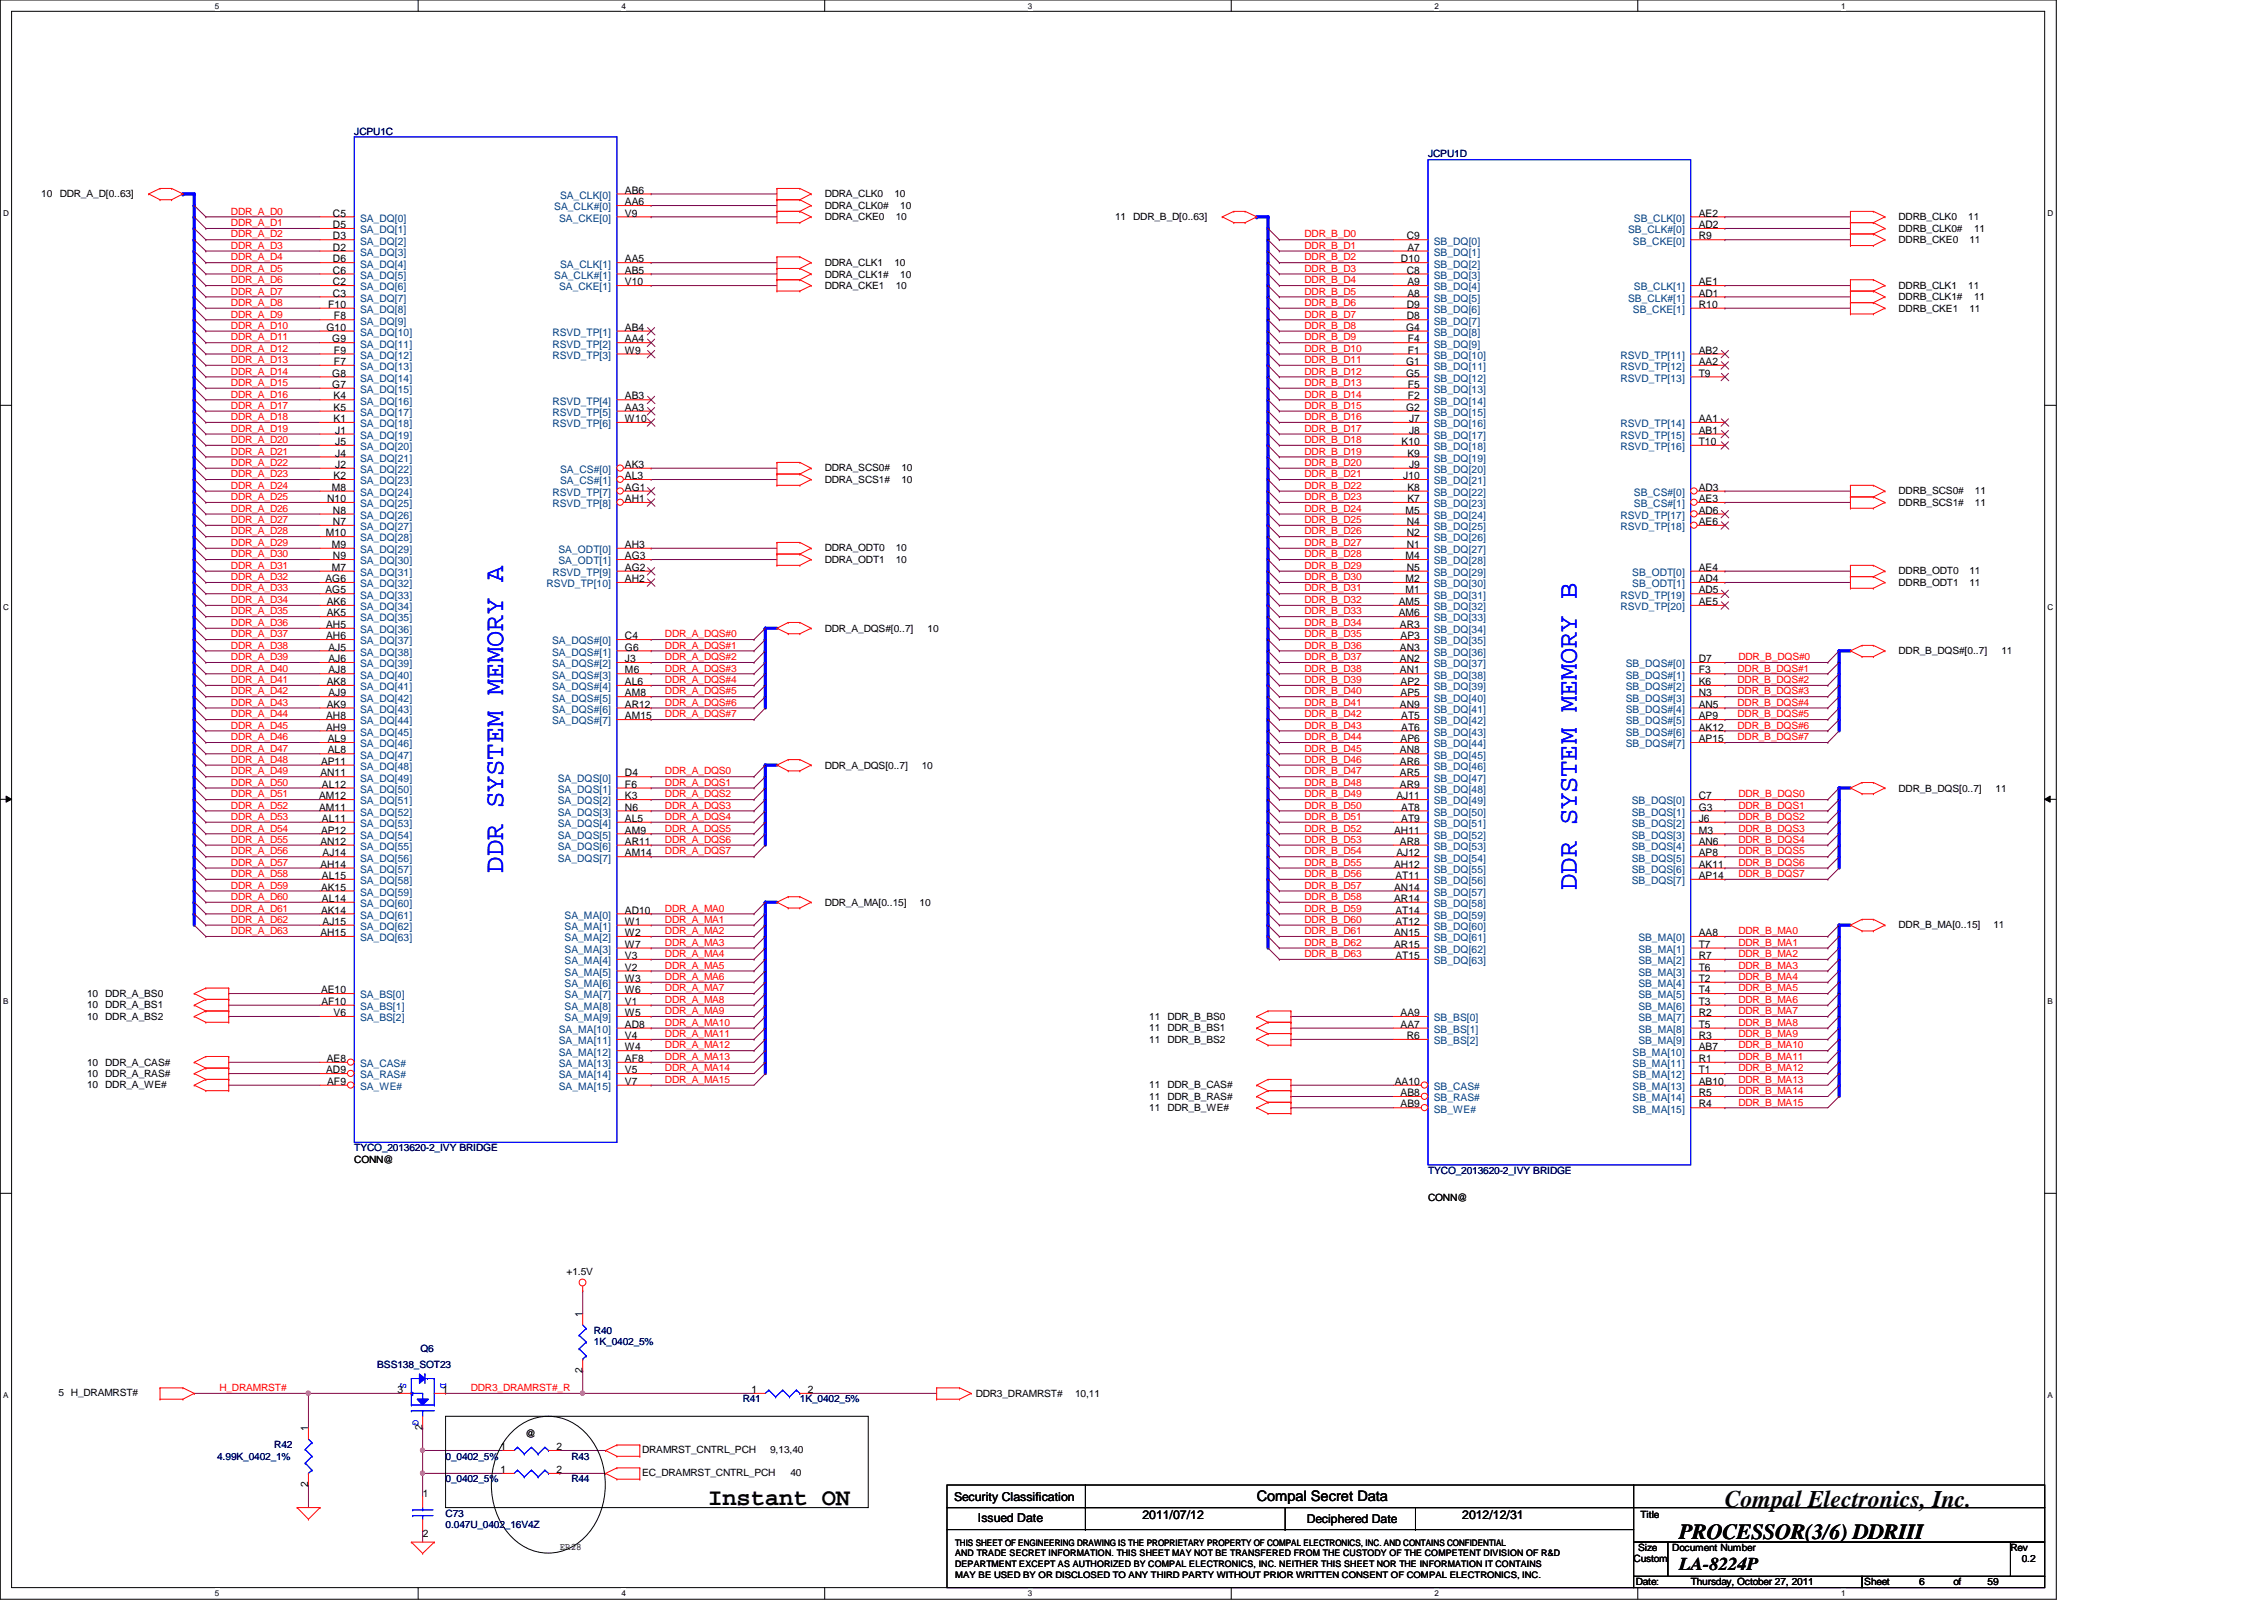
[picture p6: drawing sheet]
<svg xmlns="http://www.w3.org/2000/svg" width="297mm" height="210mm" viewBox="0 0 297 210" stroke-linecap="round" stroke-linejoin="round" font-family="sans-serif">
<defs><g id="words">
<g font-size="3.6" fill="#00f">
<text x="66" y="114.5" transform="rotate(-90 66 114.5)">DDR SYSTEM MEMORY A</text>
<text x="206.9" y="116.7" transform="rotate(-90 206.9 116.7)">DDR SYSTEM MEMORY B</text>
</g>
<g font-size="3.1">
<text x="92.9" y="197.4">Instant ON</text>
<text x="226.3" y="197.7">Compal Electronics, Inc.</text>
</g>
<text font-size="2.8" x="220.3" y="201.9">PROCESSOR(3/6) DDRIII</text>
<text font-size="2.4" x="220.3" y="206">LA-8224P</text>
<text font-size="1.9" x="164.9" y="196.9">Compal Secret Data</text>
<g font-size="1.6">
<text x="125.2" y="196.8">Security Classification</text>
<text x="128.3" y="199.7">Issued Date</text>
<text x="149.9" y="199.2">2011/07/12</text>
<text x="171.4" y="199.9">Deciphered Date</text>
<text x="191.9" y="199.2">2012/12/31</text>
</g>
<g font-size="1.4">
<text x="43.7" y="28.4">C5</text>
<text x="43.7" y="29.9">D5</text>
<text x="82" y="25.4">AB6</text>
<text x="82" y="26.9">AA6</text>
<text x="82" y="28.4">V9</text>
<text x="222.9" y="28.4">AE2</text>
<text x="222.9" y="29.9">AD2</text>
<text x="43.7" y="31.4">D3</text>
<text x="43.7" y="32.9">D2</text>
<text x="43.7" y="34.4">D6</text>
<text x="43.7" y="35.9">C6</text>
<text x="82" y="34.4">AA5</text>
<text x="82" y="35.9">AB5</text>
<text x="183.8" y="34.4">D10</text>
<text x="184.6" y="31.4">C9</text>
<text x="184.6" y="35.9">C8</text>
<text x="184.7" y="32.9">A7</text>
<text x="222.9" y="31.4">R9</text>
<text x="43" y="40.4">F10</text>
<text x="43.7" y="37.4">C2</text>
<text x="43.7" y="38.9">C3</text>
<text x="43.8" y="41.9">F8</text>
<text x="82" y="37.4">V10</text>
<text x="184.6" y="40.4">D9</text>
<text x="184.6" y="41.9">D8</text>
<text x="184.7" y="37.4">A9</text>
<text x="184.7" y="38.9">A8</text>
<text x="222.9" y="37.4">AE1</text>
<text x="222.9" y="38.9">AD1</text>
<text x="222.9" y="40.4">R10</text>
<text x="42.8" y="43.4">G10</text>
<text x="43.6" y="44.9">G9</text>
<text x="43.8" y="46.4">F9</text>
<text x="43.8" y="47.9">F7</text>
<text x="82" y="43.4">AB4</text>
<text x="82" y="44.9">AA4</text>
<text x="82" y="46.4">W9</text>
<text x="184.5" y="43.4">G4</text>
<text x="184.5" y="47.9">G1</text>
<text x="184.7" y="44.9">F4</text>
<text x="184.7" y="46.4">F1</text>
<text x="222.9" y="46.4">AB2</text>
<text x="222.9" y="47.9">AA2</text>
<text x="43.6" y="49.4">G8</text>
<text x="43.6" y="50.9">G7</text>
<text x="43.8" y="52.4">K4</text>
<text x="43.8" y="53.9">K5</text>
<text x="82" y="52.4">AB3</text>
<text x="82" y="53.9">AA3</text>
<text x="184.5" y="49.4">G5</text>
<text x="184.5" y="53.9">G2</text>
<text x="184.7" y="50.9">F5</text>
<text x="184.7" y="52.4">F2</text>
<text x="222.9" y="49.4">T9</text>
<text x="43.8" y="55.4">K1</text>
<text x="44" y="56.9">J1</text>
<text x="44" y="58.4">J5</text>
<text x="44" y="59.9">J4</text>
<text x="82" y="55.4">W10</text>
<text x="183.9" y="58.4">K10</text>
<text x="184.7" y="59.9">K9</text>
<text x="184.9" y="55.4">J7</text>
<text x="184.9" y="56.9">J8</text>
<text x="222.9" y="55.4">AA1</text>
<text x="222.9" y="56.9">AB1</text>
<text x="222.9" y="58.4">T10</text>
<text x="42.9" y="65.9">N10</text>
<text x="43.5" y="64.4">M8</text>
<text x="43.8" y="62.9">K2</text>
<text x="44" y="61.4">J2</text>
<text x="82" y="61.4">AK3</text>
<text x="82" y="62.9">AL3</text>
<text x="82" y="64.4">AG1</text>
<text x="82" y="65.9">AH1</text>
<text x="184.1" y="62.9">J10</text>
<text x="184.7" y="64.4">K8</text>
<text x="184.7" y="65.9">K7</text>
<text x="184.9" y="61.4">J9</text>
<text x="222.9" y="64.4">AD3</text>
<text x="222.9" y="65.9">AE3</text>
<text x="42.8" y="70.4">M10</text>
<text x="43.5" y="71.9">M9</text>
<text x="43.7" y="67.4">N8</text>
<text x="43.7" y="68.9">N7</text>
<text x="82" y="71.9">AH3</text>
<text x="184.4" y="67.4">M5</text>
<text x="184.6" y="68.9">N4</text>
<text x="184.6" y="70.4">N2</text>
<text x="184.6" y="71.9">N1</text>
<text x="222.9" y="67.4">AD6</text>
<text x="222.9" y="68.9">AE6</text>
<text x="42.7" y="76.4">AG6</text>
<text x="42.7" y="77.9">AG5</text>
<text x="43.5" y="74.9">M7</text>
<text x="43.7" y="73.4">N9</text>
<text x="82" y="73.4">AG3</text>
<text x="82" y="74.9">AG2</text>
<text x="82" y="76.4">AH2</text>
<text x="184.4" y="73.4">M4</text>
<text x="184.4" y="76.4">M2</text>
<text x="184.4" y="77.9">M1</text>
<text x="184.6" y="74.9">N5</text>
<text x="222.9" y="74.9">AE4</text>
<text x="222.9" y="76.4">AD4</text>
<text x="222.9" y="77.9">AD5</text>
<text x="42.8" y="82.4">AH5</text>
<text x="42.8" y="83.9">AH6</text>
<text x="42.9" y="79.4">AK6</text>
<text x="42.9" y="80.9">AK5</text>
<text x="82" y="83.9">C4</text>
<text x="183.5" y="79.4">AM5</text>
<text x="183.5" y="80.9">AM6</text>
<text x="183.7" y="82.4">AR3</text>
<text x="183.8" y="83.9">AP3</text>
<text x="222.9" y="79.4">AE5</text>
<text x="42.9" y="89.9">AK8</text>
<text x="43.1" y="85.3">AJ5</text>
<text x="43.1" y="86.9">AJ6</text>
<text x="43.1" y="88.3">AJ8</text>
<text x="82" y="85.3">G6</text>
<text x="82" y="86.9">J3</text>
<text x="82" y="88.3">M6</text>
<text x="82" y="89.9">AL6</text>
<text x="183.7" y="85.3">AN3</text>
<text x="183.7" y="86.9">AN2</text>
<text x="183.7" y="88.3">AN1</text>
<text x="183.8" y="89.9">AP2</text>
<text x="222.9" y="86.9">D7</text>
<text x="222.9" y="88.3">F3</text>
<text x="222.9" y="89.9">K6</text>
<text x="42.8" y="94.4">AH8</text>
<text x="42.8" y="95.8">AH9</text>
<text x="42.9" y="92.8">AK9</text>
<text x="43.1" y="91.4">AJ9</text>
<text x="82" y="91.4">AM8</text>
<text x="82" y="92.8">AR12</text>
<text x="82" y="94.4">AM15</text>
<text x="183.7" y="92.8">AN9</text>
<text x="183.8" y="91.4">AP5</text>
<text x="183.9" y="94.4">AT5</text>
<text x="183.9" y="95.8">AT6</text>
<text x="222.9" y="92.8">AN5</text>
<text x="222.9" y="94.4">AP9</text>
<text x="222.9" y="95.8">AK12</text>
<text x="222.9" y="91.4">N3</text>
<text x="42" y="101.9">AN11</text>
<text x="42.1" y="100.3">AP11</text>
<text x="43" y="97.4">AL9</text>
<text x="43" y="98.8">AL8</text>
<text x="82" y="101.9">D4</text>
<text x="183.7" y="98.8">AN8</text>
<text x="183.7" y="100.3">AR6</text>
<text x="183.7" y="101.9">AR5</text>
<text x="183.8" y="97.4">AP6</text>
<text x="222.9" y="97.4">AP15</text>
<text x="41.9" y="104.9">AM12</text>
<text x="41.9" y="106.3">AM11</text>
<text x="42.2" y="103.3">AL12</text>
<text x="42.2" y="107.8">AL11</text>
<text x="82" y="103.3">F6</text>
<text x="82" y="104.9">K3</text>
<text x="82" y="106.3">N6</text>
<text x="82" y="107.8">AL5</text>
<text x="183.2" y="104.9">AJ11</text>
<text x="183.7" y="103.3">AR9</text>
<text x="183.9" y="106.3">AT8</text>
<text x="183.9" y="107.8">AT9</text>
<text x="222.9" y="104.9">C7</text>
<text x="222.9" y="106.3">G3</text>
<text x="222.9" y="107.8">J6</text>
<text x="42" y="110.8">AN12</text>
<text x="42" y="113.8">AH14</text>
<text x="42.1" y="109.3">AP12</text>
<text x="42.3" y="112.4">AJ14</text>
<text x="82" y="109.3">AM9</text>
<text x="82" y="110.8">AR11</text>
<text x="82" y="112.4">AM14</text>
<text x="182.9" y="109.3">AH11</text>
<text x="182.9" y="113.8">AH12</text>
<text x="183.2" y="112.4">AJ12</text>
<text x="183.7" y="110.8">AR8</text>
<text x="222.9" y="110.8">AN6</text>
<text x="222.9" y="112.4">AP8</text>
<text x="222.9" y="113.8">AK11</text>
<text x="222.9" y="109.3">M3</text>
<text x="42.1" y="116.8">AK15</text>
<text x="42.1" y="119.8">AK14</text>
<text x="42.2" y="115.3">AL15</text>
<text x="42.2" y="118.3">AL14</text>
<text x="82" y="119.8">AD10</text>
<text x="182.9" y="116.8">AN14</text>
<text x="182.9" y="118.3">AR14</text>
<text x="183.1" y="115.3">AT11</text>
<text x="183.1" y="119.8">AT14</text>
<text x="222.9" y="115.3">AP14</text>
<text x="42" y="122.8">AH15</text>
<text x="42.3" y="121.3">AJ15</text>
<text x="82" y="121.3">W1</text>
<text x="82" y="122.8">W2</text>
<text x="82" y="124.3">W7</text>
<text x="82" y="125.8">V3</text>
<text x="182.9" y="122.8">AN15</text>
<text x="182.9" y="124.3">AR15</text>
<text x="183.1" y="121.3">AT12</text>
<text x="183.1" y="125.8">AT15</text>
<text x="222.9" y="122.8">AA8</text>
<text x="222.9" y="124.3">T7</text>
<text x="222.9" y="125.8">R7</text>
<text x="42.1" y="130.3">AE10</text>
<text x="42.2" y="131.8">AF10</text>
<text x="82" y="127.3">V2</text>
<text x="82" y="128.8">W3</text>
<text x="82" y="130.3">W6</text>
<text x="82" y="131.8">V1</text>
<text x="222.9" y="127.3">T6</text>
<text x="222.9" y="128.8">T2</text>
<text x="222.9" y="130.3">T4</text>
<text x="222.9" y="131.8">T3</text>
<text x="43.8" y="133.3">V6</text>
<text x="82" y="133.3">W5</text>
<text x="82" y="134.8">AD8</text>
<text x="82" y="136.3">V4</text>
<text x="82" y="137.8">W4</text>
<text x="183.8" y="133.3">AA9</text>
<text x="183.8" y="134.8">AA7</text>
<text x="184.6" y="136.3">R6</text>
<text x="222.9" y="133.3">R2</text>
<text x="222.9" y="134.8">T5</text>
<text x="222.9" y="136.3">R3</text>
<text x="222.9" y="137.8">AB7</text>
<text x="42.8" y="140.8">AD9</text>
<text x="42.9" y="139.3">AE8</text>
<text x="42.9" y="142.3">AF9</text>
<text x="82" y="139.3">AF8</text>
<text x="82" y="140.8">V5</text>
<text x="82" y="142.3">V7</text>
<text x="183" y="142.3">AA10</text>
<text x="183.8" y="143.8">AB8</text>
<text x="222.9" y="139.3">R1</text>
<text x="222.9" y="140.8">T1</text>
<text x="222.9" y="142.3">AB10</text>
<text x="222.9" y="143.8">R5</text>
<text x="183.8" y="145.3">AB9</text>
<text x="222.9" y="145.3">R4</text>
<text x="76.4" y="172.8" transform="rotate(-90 76.4 172.8)">1</text>
<text x="52.2" y="182.8">3</text>
<text x="58" y="182.8">1</text>
<text x="76.4" y="180.1" transform="rotate(-90 76.4 180.1)">2</text>
<text x="98.6" y="182.8">1</text>
<text x="106" y="182.8">2</text>
<text x="40.4" y="187.7" transform="rotate(-90 40.4 187.7)">1</text>
<text x="55.4" y="187.6" transform="rotate(-90 55.4 187.6)">2</text>
<text x="65.7" y="190.2">1</text>
<text x="73" y="190.2">2</text>
<text x="40.4" y="195.1" transform="rotate(-90 40.4 195.1)">2</text>
<text x="55.5" y="196.4">1</text>
<text x="65.7" y="193.3">1</text>
<text x="73" y="193.3">2</text>
<text x="55.5" y="201.6">2</text>
</g>
<g font-size="1.4" fill="#004080">
<text x="47.2" y="29.1">SA_DQ[0]</text>
<text x="72.7" y="27.6">SA_CLK#[0]</text>
<text x="73.4" y="29.1">SA_CKE[0]</text>
<text x="73.5" y="26.1">SA_CLK[0]</text>
<text x="214.4" y="29.1">SB_CLK[0]</text>
<text x="47.2" y="30.6">SA_DQ[1]</text>
<text x="47.2" y="32.1">SA_DQ[2]</text>
<text x="47.2" y="33.6">SA_DQ[3]</text>
<text x="47.2" y="35.1">SA_DQ[4]</text>
<text x="73.5" y="35.1">SA_CLK[1]</text>
<text x="188.1" y="32.1">SB_DQ[0]</text>
<text x="188.1" y="33.6">SB_DQ[1]</text>
<text x="188.1" y="35.1">SB_DQ[2]</text>
<text x="213.6" y="30.6">SB_CLK#[0]</text>
<text x="214.2" y="32.1">SB_CKE[0]</text>
<text x="47.2" y="36.6">SA_DQ[5]</text>
<text x="47.2" y="38.1">SA_DQ[6]</text>
<text x="47.2" y="39.6">SA_DQ[7]</text>
<text x="47.2" y="41.1">SA_DQ[8]</text>
<text x="72.7" y="36.6">SA_CLK#[1]</text>
<text x="73.4" y="38.1">SA_CKE[1]</text>
<text x="188.1" y="36.6">SB_DQ[3]</text>
<text x="188.1" y="38.1">SB_DQ[4]</text>
<text x="188.1" y="39.6">SB_DQ[5]</text>
<text x="188.1" y="41.1">SB_DQ[6]</text>
<text x="213.6" y="39.6">SB_CLK#[1]</text>
<text x="214.2" y="41.1">SB_CKE[1]</text>
<text x="214.4" y="38.1">SB_CLK[1]</text>
<text x="47.2" y="42.6">SA_DQ[9]</text>
<text x="47.2" y="44.1">SA_DQ[10]</text>
<text x="47.2" y="45.6">SA_DQ[11]</text>
<text x="47.2" y="47.1">SA_DQ[12]</text>
<text x="72.5" y="44.1">RSVD_TP[1]</text>
<text x="72.5" y="45.6">RSVD_TP[2]</text>
<text x="72.5" y="47.1">RSVD_TP[3]</text>
<text x="188.1" y="42.6">SB_DQ[7]</text>
<text x="188.1" y="44.1">SB_DQ[8]</text>
<text x="188.1" y="45.6">SB_DQ[9]</text>
<text x="188.1" y="47.1">SB_DQ[10]</text>
<text x="212.6" y="47.1">RSVD_TP[11]</text>
<text x="47.2" y="48.6">SA_DQ[13]</text>
<text x="47.2" y="50.1">SA_DQ[14]</text>
<text x="47.2" y="51.6">SA_DQ[15]</text>
<text x="47.2" y="53.1">SA_DQ[16]</text>
<text x="72.5" y="53.1">RSVD_TP[4]</text>
<text x="188.1" y="48.6">SB_DQ[11]</text>
<text x="188.1" y="50.1">SB_DQ[12]</text>
<text x="188.1" y="51.6">SB_DQ[13]</text>
<text x="188.1" y="53.1">SB_DQ[14]</text>
<text x="212.6" y="48.6">RSVD_TP[12]</text>
<text x="212.6" y="50.1">RSVD_TP[13]</text>
<text x="47.2" y="54.6">SA_DQ[17]</text>
<text x="47.2" y="56">SA_DQ[18]</text>
<text x="47.2" y="57.6">SA_DQ[19]</text>
<text x="47.2" y="59.1">SA_DQ[20]</text>
<text x="72.5" y="54.6">RSVD_TP[5]</text>
<text x="72.5" y="56">RSVD_TP[6]</text>
<text x="188.1" y="54.6">SB_DQ[15]</text>
<text x="188.1" y="56">SB_DQ[16]</text>
<text x="188.1" y="57.6">SB_DQ[17]</text>
<text x="188.1" y="59.1">SB_DQ[18]</text>
<text x="212.6" y="56">RSVD_TP[14]</text>
<text x="212.6" y="57.6">RSVD_TP[15]</text>
<text x="212.6" y="59.1">RSVD_TP[16]</text>
<text x="47.2" y="60.6">SA_DQ[21]</text>
<text x="47.2" y="62.1">SA_DQ[22]</text>
<text x="47.2" y="63.5">SA_DQ[23]</text>
<text x="47.2" y="65.1">SA_DQ[24]</text>
<text x="72.5" y="65.1">RSVD_TP[7]</text>
<text x="73.5" y="62.1">SA_CS#[0]</text>
<text x="73.5" y="63.5">SA_CS#[1]</text>
<text x="188.1" y="60.6">SB_DQ[19]</text>
<text x="188.1" y="62.1">SB_DQ[20]</text>
<text x="188.1" y="63.5">SB_DQ[21]</text>
<text x="188.1" y="65.1">SB_DQ[22]</text>
<text x="214.4" y="65.1">SB_CS#[0]</text>
<text x="47.2" y="66.5">SA_DQ[25]</text>
<text x="47.2" y="68.1">SA_DQ[26]</text>
<text x="47.2" y="69.6">SA_DQ[27]</text>
<text x="47.2" y="71">SA_DQ[28]</text>
<text x="72.5" y="66.5">RSVD_TP[8]</text>
<text x="188.1" y="66.5">SB_DQ[23]</text>
<text x="188.1" y="68.1">SB_DQ[24]</text>
<text x="188.1" y="69.6">SB_DQ[25]</text>
<text x="188.1" y="71">SB_DQ[26]</text>
<text x="212.6" y="68.1">RSVD_TP[17]</text>
<text x="212.6" y="69.6">RSVD_TP[18]</text>
<text x="214.4" y="66.5">SB_CS#[1]</text>
<text x="47.2" y="72.6">SA_DQ[29]</text>
<text x="47.2" y="74">SA_DQ[30]</text>
<text x="47.2" y="75.6">SA_DQ[31]</text>
<text x="47.2" y="77">SA_DQ[32]</text>
<text x="71.7" y="77">RSVD_TP[10]</text>
<text x="72.5" y="75.6">RSVD_TP[9]</text>
<text x="73.3" y="72.6">SA_ODT[0]</text>
<text x="73.3" y="74">SA_ODT[1]</text>
<text x="188.1" y="72.6">SB_DQ[27]</text>
<text x="188.1" y="74">SB_DQ[28]</text>
<text x="188.1" y="75.6">SB_DQ[29]</text>
<text x="188.1" y="77">SB_DQ[30]</text>
<text x="214.2" y="75.6">SB_ODT[0]</text>
<text x="214.2" y="77">SB_ODT[1]</text>
<text x="47.2" y="78.5">SA_DQ[33]</text>
<text x="47.2" y="80.1">SA_DQ[34]</text>
<text x="47.2" y="81.5">SA_DQ[35]</text>
<text x="47.2" y="83.1">SA_DQ[36]</text>
<text x="188.1" y="78.5">SB_DQ[31]</text>
<text x="188.1" y="80.1">SB_DQ[32]</text>
<text x="188.1" y="81.5">SB_DQ[33]</text>
<text x="188.1" y="83.1">SB_DQ[34]</text>
<text x="212.6" y="78.5">RSVD_TP[19]</text>
<text x="212.6" y="80.1">RSVD_TP[20]</text>
<text x="47.2" y="84.5">SA_DQ[37]</text>
<text x="47.2" y="86">SA_DQ[38]</text>
<text x="47.2" y="87.5">SA_DQ[39]</text>
<text x="47.2" y="89">SA_DQ[40]</text>
<text x="72.4" y="84.5">SA_DQS#[0]</text>
<text x="72.4" y="86">SA_DQS#[1]</text>
<text x="72.4" y="87.5">SA_DQS#[2]</text>
<text x="72.4" y="89">SA_DQS#[3]</text>
<text x="188.1" y="84.5">SB_DQ[35]</text>
<text x="188.1" y="86">SB_DQ[36]</text>
<text x="188.1" y="87.5">SB_DQ[37]</text>
<text x="188.1" y="89">SB_DQ[38]</text>
<text x="213.3" y="87.5">SB_DQS#[0]</text>
<text x="213.3" y="89">SB_DQS#[1]</text>
<text x="47.2" y="90.6">SA_DQ[41]</text>
<text x="47.2" y="92">SA_DQ[42]</text>
<text x="47.2" y="93.5">SA_DQ[43]</text>
<text x="47.2" y="95">SA_DQ[44]</text>
<text x="72.4" y="90.6">SA_DQS#[4]</text>
<text x="72.4" y="92">SA_DQS#[5]</text>
<text x="72.4" y="93.5">SA_DQS#[6]</text>
<text x="72.4" y="95">SA_DQS#[7]</text>
<text x="188.1" y="90.6">SB_DQ[39]</text>
<text x="188.1" y="92">SB_DQ[40]</text>
<text x="188.1" y="93.5">SB_DQ[41]</text>
<text x="188.1" y="95">SB_DQ[42]</text>
<text x="213.3" y="93.5">SB_DQS#[4]</text>
<text x="213.3" y="95">SB_DQS#[5]</text>
<text x="213.3" y="90.6">SB_DQS#[2]</text>
<text x="213.3" y="92">SB_DQS#[3]</text>
<text x="47.2" y="96.5">SA_DQ[45]</text>
<text x="47.2" y="98">SA_DQ[46]</text>
<text x="47.2" y="99.5">SA_DQ[47]</text>
<text x="47.2" y="101">SA_DQ[48]</text>
<text x="188.1" y="96.5">SB_DQ[43]</text>
<text x="188.1" y="98">SB_DQ[44]</text>
<text x="188.1" y="99.5">SB_DQ[45]</text>
<text x="188.1" y="101">SB_DQ[46]</text>
<text x="213.3" y="96.5">SB_DQS#[6]</text>
<text x="213.3" y="98">SB_DQS#[7]</text>
<text x="47.2" y="102.5">SA_DQ[49]</text>
<text x="47.2" y="104">SA_DQ[50]</text>
<text x="47.2" y="105.5">SA_DQ[51]</text>
<text x="47.2" y="107">SA_DQ[52]</text>
<text x="73.2" y="102.5">SA_DQS[0]</text>
<text x="73.2" y="104">SA_DQS[1]</text>
<text x="73.2" y="105.5">SA_DQS[2]</text>
<text x="73.2" y="107">SA_DQS[3]</text>
<text x="188.1" y="102.5">SB_DQ[47]</text>
<text x="188.1" y="104">SB_DQ[48]</text>
<text x="188.1" y="105.5">SB_DQ[49]</text>
<text x="188.1" y="107">SB_DQ[50]</text>
<text x="214.1" y="105.5">SB_DQS[0]</text>
<text x="214.1" y="107">SB_DQS[1]</text>
<text x="47.2" y="108.5">SA_DQ[53]</text>
<text x="47.2" y="110">SA_DQ[54]</text>
<text x="47.2" y="111.5">SA_DQ[55]</text>
<text x="47.2" y="113">SA_DQ[56]</text>
<text x="73.2" y="108.5">SA_DQS[4]</text>
<text x="73.2" y="110">SA_DQS[5]</text>
<text x="73.2" y="111.5">SA_DQS[6]</text>
<text x="73.2" y="113">SA_DQS[7]</text>
<text x="188.1" y="108.5">SB_DQ[51]</text>
<text x="188.1" y="110">SB_DQ[52]</text>
<text x="188.1" y="111.5">SB_DQ[53]</text>
<text x="188.1" y="113">SB_DQ[54]</text>
<text x="214.1" y="111.5">SB_DQS[4]</text>
<text x="214.1" y="113">SB_DQS[5]</text>
<text x="214.1" y="108.5">SB_DQS[2]</text>
<text x="214.1" y="110">SB_DQS[3]</text>
<text x="47.2" y="114.5">SA_DQ[57]</text>
<text x="47.2" y="116">SA_DQ[58]</text>
<text x="47.2" y="117.5">SA_DQ[59]</text>
<text x="47.2" y="119">SA_DQ[60]</text>
<text x="188.1" y="114.5">SB_DQ[55]</text>
<text x="188.1" y="116">SB_DQ[56]</text>
<text x="188.1" y="117.5">SB_DQ[57]</text>
<text x="188.1" y="119">SB_DQ[58]</text>
<text x="214.1" y="114.5">SB_DQS[6]</text>
<text x="214.1" y="116">SB_DQS[7]</text>
<text x="47.2" y="120.5">SA_DQ[61]</text>
<text x="47.2" y="122">SA_DQ[62]</text>
<text x="47.2" y="123.5">SA_DQ[63]</text>
<text x="74.1" y="120.5">SA_MA[0]</text>
<text x="74.1" y="122">SA_MA[1]</text>
<text x="74.1" y="123.5">SA_MA[2]</text>
<text x="74.1" y="125">SA_MA[3]</text>
<text x="188.1" y="120.5">SB_DQ[59]</text>
<text x="188.1" y="122">SB_DQ[60]</text>
<text x="188.1" y="123.5">SB_DQ[61]</text>
<text x="188.1" y="125">SB_DQ[62]</text>
<text x="215" y="123.5">SB_MA[0]</text>
<text x="215" y="125">SB_MA[1]</text>
<text x="47.2" y="131">SA_BS[0]</text>
<text x="74.1" y="126.5">SA_MA[4]</text>
<text x="74.1" y="128">SA_MA[5]</text>
<text x="74.1" y="129.5">SA_MA[6]</text>
<text x="74.1" y="131">SA_MA[7]</text>
<text x="188.1" y="126.5">SB_DQ[63]</text>
<text x="215" y="126.5">SB_MA[2]</text>
<text x="215" y="128">SB_MA[3]</text>
<text x="215" y="129.5">SB_MA[4]</text>
<text x="215" y="131">SB_MA[5]</text>
<text x="47.2" y="132.5">SA_BS[1]</text>
<text x="47.2" y="134">SA_BS[2]</text>
<text x="73.3" y="135.5">SA_MA[10]</text>
<text x="73.3" y="137">SA_MA[11]</text>
<text x="74.1" y="132.5">SA_MA[8]</text>
<text x="74.1" y="134">SA_MA[9]</text>
<text x="188.1" y="134">SB_BS[0]</text>
<text x="188.1" y="135.5">SB_BS[1]</text>
<text x="188.1" y="137">SB_BS[2]</text>
<text x="215" y="132.5">SB_MA[6]</text>
<text x="215" y="134">SB_MA[7]</text>
<text x="215" y="135.5">SB_MA[8]</text>
<text x="215" y="137">SB_MA[9]</text>
<text x="47.2" y="140">SA_CAS#</text>
<text x="47.2" y="141.5">SA_RAS#</text>
<text x="47.2" y="143">SA_WE#</text>
<text x="73.3" y="138.5">SA_MA[12]</text>
<text x="73.3" y="140">SA_MA[13]</text>
<text x="73.3" y="141.5">SA_MA[14]</text>
<text x="73.3" y="143">SA_MA[15]</text>
<text x="188.1" y="143">SB_CAS#</text>
<text x="214.2" y="138.5">SB_MA[10]</text>
<text x="214.2" y="140">SB_MA[11]</text>
<text x="214.2" y="141.5">SB_MA[12]</text>
<text x="214.2" y="143">SB_MA[13]</text>
<text x="188.1" y="144.5">SB_RAS#</text>
<text x="188.1" y="146">SB_WE#</text>
<text x="214.2" y="144.5">SB_MA[14]</text>
<text x="214.2" y="146">SB_MA[15]</text>
</g>
<g font-size="1.3" fill="#000080">
<text x="46.5" y="17.7">JCPU1C</text>
<text x="187.4" y="20.7">JCPU1D</text>
<text x="46.5" y="151">TYCO_2013620-2_IVY BRIDGE</text>
<text x="187.4" y="154">TYCO_2013620-2_IVY BRIDGE</text>
<text x="49.5" y="179.5">BSS138_SOT23</text>
<text x="55.2" y="177.4">Q6</text>
<text x="77.9" y="175">R40</text>
<text x="77.9" y="176.5">1K_0402_5%</text>
<text x="97.4" y="184">R41</text>
<text x="104.9" y="184">1K_0402_5%</text>
<text x="28.5" y="191.5">4.99K_0402_1%</text>
<text x="36" y="190">R42</text>
<text x="58.5" y="191.5">0_0402_5%</text>
<text x="75" y="191.5">R43</text>
<text x="58.5" y="194.5">0_0402_5%</text>
<text x="75" y="194.5">R44</text>
<text x="58.5" y="199">C73</text>
<text x="58.5" y="200.5">0.047U_0402_16V4Z</text>
</g>
<g font-size="1.3">
<text x="5.4" y="25.9">10</text>
<text x="7.8" y="25.9">DDR_A_D[0..63]</text>
<text x="108.2" y="25.9">DDRA_CLK0</text>
<text x="108.2" y="27.4">DDRA_CLK0#</text>
<text x="108.2" y="28.9">DDRA_CKE0</text>
<text x="117.3" y="25.9">10</text>
<text x="117.5" y="28.9">10</text>
<text x="118.1" y="27.4">10</text>
<text x="146.3" y="28.9">11 DDR_B_D[0..63]</text>
<text x="249.1" y="28.9">DDRB_CLK0</text>
<text x="258.2" y="28.9">11</text>
<text x="108.2" y="34.9">DDRA_CLK1</text>
<text x="117.3" y="34.9">10</text>
<text x="249.1" y="30.4">DDRB_CLK0#</text>
<text x="249.1" y="31.9">DDRB_CKE0</text>
<text x="258.4" y="31.9">11</text>
<text x="259" y="30.4">11</text>
<text x="108.2" y="36.4">DDRA_CLK1#</text>
<text x="108.2" y="37.9">DDRA_CKE1</text>
<text x="117.5" y="37.9">10</text>
<text x="118.1" y="36.4">10</text>
<text x="249.1" y="37.9">DDRB_CLK1</text>
<text x="249.1" y="40.9">DDRB_CKE1</text>
<text x="249.1" y="39.4">DDRB_CLK1#</text>
<text x="258.2" y="37.9">11</text>
<text x="258.4" y="40.9">11</text>
<text x="259" y="39.4">11</text>
<text x="108.2" y="61.8">DDRA_SCS0#</text>
<text x="108.2" y="63.4">DDRA_SCS1#</text>
<text x="118.3" y="61.8">10</text>
<text x="118.3" y="63.4">10</text>
<text x="249.1" y="64.9">DDRB_SCS0#</text>
<text x="259.1" y="64.9">11</text>
<text x="249.1" y="66.4">DDRB_SCS1#</text>
<text x="259.1" y="66.4">11</text>
<text x="108.2" y="72.3">DDRA_ODT0</text>
<text x="108.2" y="73.9">DDRA_ODT1</text>
<text x="117.5" y="72.3">10</text>
<text x="117.5" y="73.9">10</text>
<text x="249.1" y="76.8">DDRB_ODT1</text>
<text x="249.1" y="75.4">DDRB_ODT0</text>
<text x="258.4" y="76.8">11</text>
<text x="258.4" y="75.4">11</text>
<text x="108.2" y="82.8">DDR_A_DQS#[0..7]</text>
<text x="121.7" y="82.8">10</text>
<text x="249.1" y="85.9">DDR_B_DQS#[0..7]</text>
<text x="262.6" y="85.9">11</text>
<text x="108.2" y="100.8">DDR_A_DQS[0..7]</text>
<text x="120.9" y="100.8">10</text>
<text x="249.1" y="103.8">DDR_B_DQS[0..7]</text>
<text x="261.8" y="103.8">11</text>
<text x="108.2" y="118.8">DDR_A_MA[0..15]</text>
<text x="120.6" y="118.8">10</text>
<text x="249.1" y="121.8">DDR_B_MA[0..15]</text>
<text x="261.5" y="121.8">11</text>
<text x="11.4" y="130.8">10 DDR_A_BS0</text>
<text x="11.4" y="132.3">10 DDR_A_BS1</text>
<text x="11.4" y="133.8">10 DDR_A_BS2</text>
<text x="150.8" y="133.8">11 DDR_B_BS0</text>
<text x="150.8" y="135.3">11 DDR_B_BS1</text>
<text x="150.8" y="136.8">11 DDR_B_BS2</text>
<text x="11.4" y="142.8">10 DDR_A_WE#</text>
<text x="11.4" y="141.3">10 DDR_A_RAS#</text>
<text x="11.4" y="139.8">10 DDR_A_CAS#</text>
<text x="150.8" y="142.8">11 DDR_B_CAS#</text>
<text x="150.8" y="145.8">11 DDR_B_WE#</text>
<text x="150.8" y="144.3">11 DDR_B_RAS#</text>
<text x="46.5" y="152.5">CONN@</text>
<text x="187.4" y="157.6">CONN@</text>
<text x="74.3" y="167.2">+1.5V</text>
<text x="7.7" y="183.1">5 H_DRAMRST#</text>
<text x="128" y="183.3">DDR3_DRAMRST#</text>
<text x="141.1" y="183.3">10,11</text>
<text x="69" y="188.5">@</text>
<text x="84.2" y="190.6">DRAMRST_CNTRL_PCH</text>
<text x="101" y="190.6">9,13,40</text>
<text x="84.2" y="193.6">EC_DRAMRST_CNTRL_PCH</text>
<text x="103.7" y="193.6">40</text>
<text x="73.4" y="203.4">ER28</text>
<text x="214.9" y="203.5">Size</text>
<text x="215.2" y="199.1">Title</text>
<text x="219.4" y="203.5">Document Number</text>
<text x="263.8" y="203.5">Rev</text>
<text x="214.3" y="205">Custom</text>
<text x="214.6" y="208">Date:</text>
<text x="221.8" y="208">Thursday, October 27, 2011</text>
<text x="244.6" y="208">Sheet</text>
<text x="251.8" y="208">6</text>
<text x="256.3" y="208">of</text>
<text x="260.8" y="208">59</text>
<text x="265.3" y="205">0.2</text>
</g>
<g font-size="1.3" fill="#f00">
<text x="30.3" y="29.7">DDR_A_D1</text>
<text x="30.3" y="28.2">DDR_A_D0</text>
<text x="30.3" y="32.6">DDR_A_D3</text>
<text x="30.3" y="34.2">DDR_A_D4</text>
<text x="30.3" y="35.6">DDR_A_D5</text>
<text x="30.3" y="31.2">DDR_A_D2</text>
<text x="171.2" y="31.2">DDR_B_D0</text>
<text x="171.2" y="35.6">DDR_B_D3</text>
<text x="171.2" y="34.2">DDR_B_D2</text>
<text x="171.2" y="32.6">DDR_B_D1</text>
<text x="30.3" y="40.1">DDR_A_D8</text>
<text x="30.3" y="38.7">DDR_A_D7</text>
<text x="30.3" y="37.2">DDR_A_D6</text>
<text x="30.3" y="41.7">DDR_A_D9</text>
<text x="171.2" y="37.2">DDR_B_D4</text>
<text x="171.2" y="41.7">DDR_B_D7</text>
<text x="171.2" y="40.1">DDR_B_D6</text>
<text x="171.2" y="38.7">DDR_B_D5</text>
<text x="30.3" y="47.6">DDR_A_D13</text>
<text x="30.3" y="46.1">DDR_A_D12</text>
<text x="30.3" y="43.1">DDR_A_D10</text>
<text x="30.3" y="44.7">DDR_A_D11</text>
<text x="171.2" y="46.1">DDR_B_D10</text>
<text x="171.2" y="47.6">DDR_B_D11</text>
<text x="171.2" y="43.1">DDR_B_D8</text>
<text x="171.2" y="44.7">DDR_B_D9</text>
<text x="30.3" y="49.1">DDR_A_D14</text>
<text x="30.3" y="50.6">DDR_A_D15</text>
<text x="30.3" y="52.2">DDR_A_D16</text>
<text x="30.3" y="53.6">DDR_A_D17</text>
<text x="171.2" y="52.2">DDR_B_D14</text>
<text x="171.2" y="50.6">DDR_B_D13</text>
<text x="171.2" y="53.6">DDR_B_D15</text>
<text x="171.2" y="49.1">DDR_B_D12</text>
<text x="30.3" y="56.6">DDR_A_D19</text>
<text x="30.3" y="58.1">DDR_A_D20</text>
<text x="30.3" y="59.6">DDR_A_D21</text>
<text x="30.3" y="55.1">DDR_A_D18</text>
<text x="171.2" y="59.6">DDR_B_D19</text>
<text x="171.2" y="58.1">DDR_B_D18</text>
<text x="171.2" y="56.6">DDR_B_D17</text>
<text x="171.2" y="55.1">DDR_B_D16</text>
<text x="30.3" y="65.6">DDR_A_D25</text>
<text x="30.3" y="64.1">DDR_A_D24</text>
<text x="30.3" y="61.1">DDR_A_D22</text>
<text x="30.3" y="62.6">DDR_A_D23</text>
<text x="171.2" y="62.6">DDR_B_D21</text>
<text x="171.2" y="65.6">DDR_B_D23</text>
<text x="171.2" y="64.1">DDR_B_D22</text>
<text x="171.2" y="61.1">DDR_B_D20</text>
<text x="30.3" y="67.1">DDR_A_D26</text>
<text x="30.3" y="68.6">DDR_A_D27</text>
<text x="30.3" y="71.6">DDR_A_D29</text>
<text x="30.3" y="70.1">DDR_A_D28</text>
<text x="171.2" y="67.1">DDR_B_D24</text>
<text x="171.2" y="70.1">DDR_B_D26</text>
<text x="171.2" y="71.6">DDR_B_D27</text>
<text x="171.2" y="68.6">DDR_B_D25</text>
<text x="30.3" y="76.1">DDR_A_D32</text>
<text x="30.3" y="77.6">DDR_A_D33</text>
<text x="30.3" y="74.6">DDR_A_D31</text>
<text x="30.3" y="73.1">DDR_A_D30</text>
<text x="171.2" y="74.6">DDR_B_D29</text>
<text x="171.2" y="76.1">DDR_B_D30</text>
<text x="171.2" y="73.1">DDR_B_D28</text>
<text x="171.2" y="77.6">DDR_B_D31</text>
<text x="30.3" y="79.1">DDR_A_D34</text>
<text x="30.3" y="80.6">DDR_A_D35</text>
<text x="30.3" y="82.1">DDR_A_D36</text>
<text x="30.3" y="83.6">DDR_A_D37</text>
<text x="87.2" y="83.6">DDR_A_DQS#0</text>
<text x="171.2" y="80.6">DDR_B_D33</text>
<text x="171.2" y="82.1">DDR_B_D34</text>
<text x="171.2" y="83.6">DDR_B_D35</text>
<text x="171.2" y="79.1">DDR_B_D32</text>
<text x="30.3" y="86.6">DDR_A_D39</text>
<text x="30.3" y="89.6">DDR_A_D41</text>
<text x="30.3" y="88.1">DDR_A_D40</text>
<text x="30.3" y="85.1">DDR_A_D38</text>
<text x="87.2" y="86.6">DDR_A_DQS#2</text>
<text x="87.2" y="88.1">DDR_A_DQS#3</text>
<text x="87.2" y="85.1">DDR_A_DQS#1</text>
<text x="87.2" y="89.6">DDR_A_DQS#4</text>
<text x="171.2" y="86.6">DDR_B_D37</text>
<text x="171.2" y="85.1">DDR_B_D36</text>
<text x="171.2" y="89.6">DDR_B_D39</text>
<text x="171.2" y="88.1">DDR_B_D38</text>
<text x="228" y="88.1">DDR_B_DQS#1</text>
<text x="228" y="89.6">DDR_B_DQS#2</text>
<text x="228.1" y="86.6">DDR_B_DQS#0</text>
<text x="30.3" y="91.1">DDR_A_D42</text>
<text x="30.3" y="92.6">DDR_A_D43</text>
<text x="30.3" y="94.1">DDR_A_D44</text>
<text x="30.3" y="95.6">DDR_A_D45</text>
<text x="87.2" y="94.1">DDR_A_DQS#7</text>
<text x="87.2" y="91.1">DDR_A_DQS#5</text>
<text x="87.2" y="92.6">DDR_A_DQS#6</text>
<text x="171.2" y="94.1">DDR_B_D42</text>
<text x="171.2" y="95.6">DDR_B_D43</text>
<text x="171.2" y="91.1">DDR_B_D40</text>
<text x="171.2" y="92.6">DDR_B_D41</text>
<text x="228" y="94.1">DDR_B_DQS#5</text>
<text x="228" y="92.6">DDR_B_DQS#4</text>
<text x="228" y="91.1">DDR_B_DQS#3</text>
<text x="228" y="95.6">DDR_B_DQS#6</text>
<text x="30.3" y="98.6">DDR_A_D47</text>
<text x="30.3" y="97.1">DDR_A_D46</text>
<text x="30.3" y="100.1">DDR_A_D48</text>
<text x="30.3" y="101.6">DDR_A_D49</text>
<text x="87.2" y="101.6">DDR_A_DQS0</text>
<text x="171.2" y="97.1">DDR_B_D44</text>
<text x="171.2" y="100.1">DDR_B_D46</text>
<text x="171.2" y="101.6">DDR_B_D47</text>
<text x="171.2" y="98.6">DDR_B_D45</text>
<text x="228" y="97.1">DDR_B_DQS#7</text>
<text x="30.3" y="104.6">DDR_A_D51</text>
<text x="30.3" y="103.1">DDR_A_D50</text>
<text x="30.3" y="106.1">DDR_A_D52</text>
<text x="30.3" y="107.6">DDR_A_D53</text>
<text x="87.2" y="104.6">DDR_A_DQS2</text>
<text x="87.2" y="103.1">DDR_A_DQS1</text>
<text x="87.2" y="107.6">DDR_A_DQS4</text>
<text x="87.2" y="106.1">DDR_A_DQS3</text>
<text x="171.2" y="104.6">DDR_B_D49</text>
<text x="171.2" y="103.1">DDR_B_D48</text>
<text x="171.2" y="106.1">DDR_B_D50</text>
<text x="171.2" y="107.6">DDR_B_D51</text>
<text x="228.1" y="104.6">DDR_B_DQS0</text>
<text x="228.1" y="106.1">DDR_B_DQS1</text>
<text x="228.1" y="107.6">DDR_B_DQS2</text>
<text x="30.3" y="113.6">DDR_A_D57</text>
<text x="30.3" y="112.1">DDR_A_D56</text>
<text x="30.3" y="110.6">DDR_A_D55</text>
<text x="30.3" y="109.1">DDR_A_D54</text>
<text x="87.2" y="110.6">DDR_A_DQS6</text>
<text x="87.2" y="109.1">DDR_A_DQS5</text>
<text x="87.2" y="112.1">DDR_A_DQS7</text>
<text x="171.2" y="113.6">DDR_B_D55</text>
<text x="171.2" y="110.6">DDR_B_D53</text>
<text x="171.2" y="109.1">DDR_B_D52</text>
<text x="171.2" y="112.1">DDR_B_D54</text>
<text x="228.1" y="112.1">DDR_B_DQS5</text>
<text x="228.1" y="110.6">DDR_B_DQS4</text>
<text x="228.1" y="109.1">DDR_B_DQS3</text>
<text x="228.1" y="113.6">DDR_B_DQS6</text>
<text x="30.3" y="116.6">DDR_A_D59</text>
<text x="30.3" y="115.1">DDR_A_D58</text>
<text x="30.3" y="119.6">DDR_A_D61</text>
<text x="30.3" y="118.1">DDR_A_D60</text>
<text x="87.2" y="119.6">DDR_A_MA0</text>
<text x="171.2" y="119.6">DDR_B_D59</text>
<text x="171.2" y="116.6">DDR_B_D57</text>
<text x="171.2" y="115.1">DDR_B_D56</text>
<text x="171.2" y="118.1">DDR_B_D58</text>
<text x="228.1" y="115.1">DDR_B_DQS7</text>
<text x="30.3" y="122.6">DDR_A_D63</text>
<text x="30.3" y="121.1">DDR_A_D62</text>
<text x="87.2" y="125.6">DDR_A_MA4</text>
<text x="87.2" y="121.1">DDR_A_MA1</text>
<text x="87.2" y="122.6">DDR_A_MA2</text>
<text x="87.2" y="124.1">DDR_A_MA3</text>
<text x="171.2" y="125.6">DDR_B_D63</text>
<text x="171.2" y="121.1">DDR_B_D60</text>
<text x="171.2" y="124.1">DDR_B_D62</text>
<text x="171.2" y="122.6">DDR_B_D61</text>
<text x="228.1" y="122.6">DDR_B_MA0</text>
<text x="228.1" y="125.6">DDR_B_MA2</text>
<text x="228.1" y="124.1">DDR_B_MA1</text>
<text x="87.2" y="127.1">DDR_A_MA5</text>
<text x="87.2" y="130">DDR_A_MA7</text>
<text x="87.2" y="128.6">DDR_A_MA6</text>
<text x="87.2" y="131.6">DDR_A_MA8</text>
<text x="228.1" y="128.6">DDR_B_MA4</text>
<text x="228.1" y="127.1">DDR_B_MA3</text>
<text x="228.1" y="130">DDR_B_MA5</text>
<text x="228.1" y="131.6">DDR_B_MA6</text>
<text x="87.2" y="133.1">DDR_A_MA9</text>
<text x="87.2" y="137.5">DDR_A_MA12</text>
<text x="87.2" y="136.1">DDR_A_MA11</text>
<text x="87.2" y="134.6">DDR_A_MA10</text>
<text x="228.1" y="136.1">DDR_B_MA9</text>
<text x="228.1" y="133.1">DDR_B_MA7</text>
<text x="228.1" y="137.5">DDR_B_MA10</text>
<text x="228.1" y="134.6">DDR_B_MA8</text>
<text x="87.2" y="142.1">DDR_A_MA15</text>
<text x="87.2" y="140.5">DDR_A_MA14</text>
<text x="87.2" y="139.1">DDR_A_MA13</text>
<text x="228.1" y="142.1">DDR_B_MA13</text>
<text x="228.1" y="139.1">DDR_B_MA11</text>
<text x="228.1" y="140.5">DDR_B_MA12</text>
<text x="228.1" y="143.6">DDR_B_MA14</text>
<text x="228.1" y="145">DDR_B_MA15</text>
<text x="28.8" y="182.5">H_DRAMRST#</text>
<text x="61.8" y="182.5">DDR3_DRAMRST#_R</text>
</g>
<g font-size="1.3" fill="#00f">
<text x="52.5" y="181.5" transform="rotate(90 52.5 181.5)">S</text>
<text x="57.8" y="181.5" transform="rotate(90 57.8 181.5)">D</text>
<text x="54.2" y="186.3" transform="rotate(90 54.2 186.3)">G</text>
</g>
<g font-size="1.2">
<text x="125.3" y="202.8">THIS SHEET OF ENGINEERING DRAWING IS THE PROPRIETARY PROPERTY OF COMPAL ELECTRONICS, INC. AND CONTAINS CONFIDENTIAL</text>
<text x="125.3" y="204.2">AND TRADE SECRET INFORMATION. THIS SHEET MAY NOT BE TRANSFERED FROM THE CUSTODY OF THE COMPETENT DIVISION OF R&amp;D</text>
<text x="125.3" y="205.6">DEPARTMENT EXCEPT AS AUTHORIZED BY COMPAL ELECTRONICS, INC. NEITHER THIS SHEET NOR THE INFORMATION IT CONTAINS</text>
<text x="125.3" y="207">MAY BE USED BY OR DISCLOSED TO ANY THIRD PARTY WITHOUT PRIOR WRITTEN CONSENT OF COMPAL ELECTRONICS, INC.</text>
</g>
<g font-size="1.1">
<text x="28.2" y="1.1">5</text>
<text x="81.5" y="1.1">4</text>
<text x="134.9" y="1.1">3</text>
<text x="188.2" y="1.1">2</text>
<text x="241.6" y="1.1">1</text>
<text x=".4" y="28.3">D</text>
<text x="268.6" y="28.3">D</text>
<text x=".4" y="80">C</text>
<text x="268.6" y="80">C</text>
<text x=".4" y="131.7">B</text>
<text x="268.6" y="131.7">B</text>
<text x=".4" y="183.3">A</text>
<text x="268.6" y="183.3">A</text>
<text x="28.2" y="209.4">5</text>
<text x="81.5" y="209.4">4</text>
<text x="134.9" y="209.4">3</text>
<text x="188.2" y="209.4">2</text>
<text x="241.6" y="209.4">1</text>
</g>
</g></defs>
<path d="M0 0h269.8v209.8h-269.8zM1.5 1.5h266.8v206.8h-266.8z" fill="none" stroke="#000" stroke-width=".13"/>
<g fill="#fff">
<path d="M28.2 .2h.6v1.2h-.6z"/>
<path d="M28.2 208.4h.6v1.2h-.6z"/>
</g>
<path d="M54.9 0v1.5M54.9 208.3v1.5" fill="none" stroke="#000" stroke-width=".13"/>
<g fill="#fff">
<path d="M81.5 .2h.6v1.2h-.6z"/>
<path d="M81.5 208.4h.6v1.2h-.6z"/>
</g>
<path d="M108.2 0v1.5M108.2 208.3v1.5" fill="none" stroke="#000" stroke-width=".13"/>
<g fill="#fff">
<path d="M134.9 .2h.6v1.2h-.6z"/>
<path d="M134.9 208.4h.6v1.2h-.6z"/>
</g>
<path d="M161.5 0v1.5M161.5 208.3v1.5" fill="none" stroke="#000" stroke-width=".13"/>
<g fill="#fff">
<path d="M188.2 .2h.6v1.2h-.6z"/>
<path d="M188.2 208.4h.6v1.2h-.6z"/>
</g>
<path d="M214.9 0v1.5M214.9 208.3v1.5" fill="none" stroke="#000" stroke-width=".13"/>
<g fill="#fff">
<path d="M241.6 .2h.5v1.2h-.5z"/>
<path d="M241.6 208.4h.5v1.2h-.5z"/>
<path d="M.4 27.3h.8v1.2h-.8z"/>
<path d="M268.6 27.3h.8v1.2h-.8z"/>
<path d="M.4 79h.8v1.2h-.8z"/>
<path d="M268.6 79h.8v1.2h-.8z"/>
</g>
<path d="M0 53.2h1.5M268.3 53.2h1.4" fill="none" stroke="#000" stroke-width=".13"/>
<g fill="#fff">
<path d="M.4 130.7h.7v1.2h-.7z"/>
<path d="M268.6 130.7h.8v1.2h-.8z"/>
</g>
<path d="M0 104.9h1.5M.8 104.4l.7 .5-.7 .3zM268.3 104.9l.7-.5v.8zM268.3 104.9h1.4" fill="none" stroke="#000" stroke-width=".13"/>
<path d="M.8 104.4l.7 .5-.7 .3zM268.3 104.9l.7-.5v.8z" fill="#000"/>
<g fill="#fff">
<path d="M.4 182.4h.7v1.2h-.7z"/>
<path d="M268.6 182.4h.8v1.2h-.8z"/>
</g>
<path d="M0 156.5h1.5M268.3 156.5h1.4" fill="none" stroke="#000" stroke-width=".13"/>
<path d="M24 25.4h1.5" fill="none" stroke="#00f" stroke-width=".42"/>
<circle cx="24" cy="25.4" r=".21" fill="#00f"/>
<g fill="none" stroke="#800040" stroke-width=".13">
<path d="M27 32.9h.1M27 34.5h.1M27 38.9h.1M27 35.9h.1M27 37.5h.1M27 31.5h.1M27 30h.1M27 28.4h.1M27 32.9h15M27 34.5h15M27 38.9h15M27 35.9h15"/>
<path d="M27 37.5h15M27 31.5h15M27 30h15M27 28.4h15M85.4 25.4h.1M85.4 27h.1M85.4 28.4h.1M85.4 34.5h.1M85.4 35.9h.1M85.4 37.5h.1M85.4 34.5h16.5M85.4 35.9h16.5"/>
<path d="M85.4 37.5h16.5M85.4 28.4h16.5M85.4 25.4h16.5M85.4 27h16.5M27 40.4h.1M27 49.4h.1M27 50.9h.1M27 42h.1M27 47.9h.1M27 46.4h.1M27 43.4h.1M27 45h.1"/>
<path d="M27 56.9h.1M27 58.4h.1M27 52.5h.1M27 59.9h.1M27 53.9h.1M27 55.4h.1M27 40.4h15M27 49.4h15M27 50.9h15M27 42h15M27 47.9h15M27 46.4h15"/>
<path d="M27 43.4h15M27 45h15M27 56.9h15M27 58.4h15M27 52.5h15M27 59.9h15M27 53.9h15M27 55.4h15M27 79.4h.1M27 76.4h.1M27 77.9h.1M27 74.9h.1"/>
<path d="M27 65.9h.1M27 64.4h.1M27 67.4h.1M27 68.9h.1M27 73.4h.1M27 71.9h.1M27 70.4h.1M27 61.4h.1M27 62.9h.1M27 79.4h15M27 76.4h15M27 77.9h15"/>
<path d="M27 74.9h15M27 65.9h15M27 64.4h15M27 67.4h15M27 68.9h15M27 73.4h15M27 71.9h15M27 70.4h15M27 61.4h15M27 62.9h15M27 98.9h.1M27 97.4h.1"/>
<path d="M27 91.4h.1M27 92.9h.1M27 86.9h.1M27 94.4h.1M27 95.9h.1M27 80.9h.1M27 89.9h.1M27 88.4h.1M27 85.4h.1M27 82.4h.1M27 83.9h.1M27 98.9h15"/>
<path d="M27 97.4h15M27 91.4h15M27 92.9h15M27 86.9h15M27 94.4h15M27 95.9h15M27 80.9h15M27 89.9h15M27 88.4h15M27 85.4h15M27 82.4h15M27 83.9h15"/>
<path d="M27 116.9h.1M27 115.4h.1M27 113.9h.1M27 112.4h.1M27 119.9h.1M27 118.4h.1M27 110.9h.1M27 109.4h.1M27 104.9h.1M27 100.4h.1M27 103.4h.1M27 101.9h.1"/>
<path d="M27 106.4h.1M27 107.9h.1M27 116.9h15M27 115.4h15M27 113.9h15M27 112.4h15M27 119.9h15M27 118.4h15M27 110.9h15M27 109.4h15M27 104.9h15M27 100.4h15"/>
<path d="M27 103.4h15M27 101.9h15M27 106.4h15M27 107.9h15M27 122.9h.1M27 121.4h.1M27 122.9h15M27 121.4h15M30 130.3h.1M30 131.9h.1M30 133.3h.1M30 139.4h.1"/>
<path d="M30 130.3h12M30 131.9h12M30 133.3h12M30 139.4h12M30 140.8h.1M30 142.4h.1M30 140.8h12M30 142.4h12M85.4 142.4h.1M85.4 142.4h13.5"/>
</g>
<path d="M100.4 100.4h1.5" fill="none" stroke="#00f" stroke-width=".42"/>
<circle cx="100.4" cy="100.4" r=".21" fill="#00f"/>
<g fill="none" stroke="#800040" stroke-width=".13">
<path d="M85.4 94.4h.1M85.4 83.9h.1M85.4 94.4h13.5M85.4 83.9h13.5M85.4 101.9h.1M85.4 104.9h.1M85.4 103.4h.1M85.4 110.9h.1M85.4 109.4h.1M85.4 107.9h.1M85.4 106.4h.1M85.4 112.4h.1"/>
<path d="M85.4 101.9h13.5M85.4 104.9h13.5M85.4 103.4h13.5M85.4 110.9h13.5M85.4 109.4h13.5M85.4 107.9h13.5M85.4 106.4h13.5M85.4 112.4h13.5"/>
</g>
<path d="M100.4 82.4h1.5" fill="none" stroke="#00f" stroke-width=".42"/>
<circle cx="100.4" cy="82.4" r=".21" fill="#00f"/>
<g fill="none" stroke="#800040" stroke-width=".13">
<path d="M85.4 86.9h.1M85.4 91.4h.1M85.4 88.4h.1M85.4 85.4h.1M85.4 89.9h.1M85.4 92.9h.1M85.4 86.9h13.5M85.4 91.4h13.5M85.4 88.4h13.5M85.4 85.4h13.5M85.4 89.9h13.5M85.4 92.9h13.5"/>
<path d="M85.4 119.9h.1M85.4 119.9h13.5M85.4 140.8h.1M85.4 140.8h13.5"/>
</g>
<path d="M100.4 118.4h1.5" fill="none" stroke="#00f" stroke-width=".42"/>
<circle cx="100.4" cy="118.4" r=".21" fill="#00f"/>
<g fill="none" stroke="#800040" stroke-width=".13">
<path d="M85.4 61.4h.1M85.4 62.9h.1M85.4 71.9h.1M85.4 73.4h.1M85.4 61.4h16.5M85.4 62.9h16.5M85.4 71.9h16.5M85.4 73.4h16.5M85.4 127.4h.1M85.4 125.9h.1M85.4 121.4h.1M85.4 122.9h.1"/>
<path d="M85.4 124.4h.1M85.4 133.3h.1M85.4 130.3h.1M85.4 128.9h.1M85.4 137.8h.1M85.4 139.4h.1M85.4 131.9h.1M85.4 136.4h.1M85.4 134.9h.1M85.4 127.4h13.5M85.4 125.9h13.5M85.4 121.4h13.5"/>
<path d="M85.4 122.9h13.5M85.4 124.4h13.5M85.4 133.3h13.5M85.4 130.3h13.5M85.4 128.9h13.5M85.4 137.8h13.5M85.4 139.4h13.5M85.4 131.9h13.5M85.4 136.4h13.5M85.4 134.9h13.5"/>
</g>
<path d="M100.4 109.4v1.5" fill="none" stroke="#00f" stroke-width=".42"/>
<circle cx="100.4" cy="109.4" r=".21" fill="#00f"/>
<g fill="none" stroke="#800040" stroke-width=".13">
<path d="M167.8 37.5h.1M167.8 37.5h15M167.8 52.5h.1M167.8 50.9h.1M167.8 46.4h.1M167.8 52.5h15M167.8 50.9h15M167.8 46.4h15M167.8 74.9h.1M167.8 67.4h.1M167.8 70.4h.1M167.8 62.9h.1"/>
<path d="M167.8 74.9h15M167.8 67.4h15M167.8 70.4h15M167.8 62.9h15M167.8 80.9h.1M167.8 94.4h.1M167.8 95.9h.1M167.8 82.4h.1M167.8 80.9h15M167.8 94.4h15M167.8 95.9h15M167.8 82.4h15"/>
<path d="M167.8 119.9h.1M167.8 113.9h.1M167.8 110.9h.1M167.8 119.9h15M167.8 113.9h15M167.8 110.9h15M167.8 125.9h.1M167.8 125.9h15M169.4 133.3h.1M169.4 134.9h.1M169.4 136.4h.1M169.4 133.3h13.4"/>
<path d="M169.4 134.9h13.4M169.4 136.4h13.4"/>
</g>
<path d="M164.9 28.4h1.5" fill="none" stroke="#00f" stroke-width=".42"/>
<circle cx="164.9" cy="28.4" r=".21" fill="#00f"/>
<g fill="none" stroke="#800040" stroke-width=".13">
<path d="M167.8 31.5h.1M167.8 35.9h.1M167.8 34.5h.1M167.8 32.9h.1M167.8 38.9h.1M167.8 31.5h15M167.8 35.9h15M167.8 34.5h15M167.8 32.9h15M167.8 38.9h15M226.3 28.4h.1M226.3 31.5h.1"/>
<path d="M226.3 37.5h.1M226.3 38.9h.1M226.3 31.5h16.5M226.3 38.9h16.5M226.3 28.4h16.5M226.3 37.5h16.5M167.8 47.9h.1M167.8 42h.1M167.8 53.9h.1M167.8 59.9h.1M167.8 58.4h.1M167.8 43.4h.1"/>
<path d="M167.8 45h.1M167.8 40.4h.1M167.8 56.9h.1M167.8 49.4h.1M167.8 55.4h.1M167.8 47.9h15M167.8 42h15M167.8 53.9h15M167.8 59.9h15M167.8 58.4h15M167.8 43.4h15M167.8 45h15"/>
<path d="M167.8 40.4h15M167.8 56.9h15M167.8 49.4h15M167.8 55.4h15M226.3 40.4h.1M226.3 40.4h16.5M167.8 71.9h.1M167.8 76.4h.1M167.8 65.9h.1M167.8 68.9h.1M167.8 64.4h.1M167.8 73.4h.1"/>
<path d="M167.8 77.9h.1M167.8 61.4h.1M167.8 79.4h.1M167.8 71.9h15M167.8 76.4h15M167.8 65.9h15M167.8 68.9h15M167.8 64.4h15M167.8 73.4h15M167.8 77.9h15M167.8 61.4h15M167.8 79.4h15"/>
<path d="M167.8 97.4h.1M167.8 83.9h.1M167.8 91.4h.1M167.8 86.9h.1M167.8 85.4h.1M167.8 89.9h.1M167.8 98.9h.1M167.8 92.9h.1M167.8 88.4h.1M167.8 97.4h15M167.8 83.9h15M167.8 91.4h15"/>
<path d="M167.8 86.9h15M167.8 85.4h15M167.8 89.9h15M167.8 98.9h15M167.8 92.9h15M167.8 88.4h15M226.3 88.4h.1M226.3 97.4h.1M226.3 94.4h.1M226.3 92.9h.1M226.3 86.9h.1M226.3 91.4h.1"/>
<path d="M226.3 95.9h.1M226.3 89.9h.1M226.3 97.4h13.5M226.3 91.4h13.5M226.3 86.9h13.5M226.3 89.9h13.5M226.3 92.9h13.5M226.3 88.4h13.5M226.3 94.4h13.5M226.3 95.9h13.5M167.8 116.9h.1M167.8 100.4h.1"/>
<path d="M167.8 104.9h.1M167.8 103.4h.1M167.8 101.9h.1M167.8 106.4h.1M167.8 109.4h.1M167.8 107.9h.1M167.8 115.4h.1M167.8 118.4h.1M167.8 112.4h.1M167.8 116.9h15M167.8 100.4h15M167.8 104.9h15"/>
<path d="M167.8 103.4h15M167.8 101.9h15M167.8 106.4h15M167.8 109.4h15M167.8 107.9h15M167.8 115.4h15M167.8 118.4h15M167.8 112.4h15M167.8 121.4h.1M167.8 124.4h.1M167.8 122.9h.1M167.8 121.4h15"/>
<path d="M167.8 124.4h15M167.8 122.9h15M169.4 142.4h.1M169.4 143.8h.1M169.4 145.3h.1M169.4 142.4h13.4M169.4 143.8h13.4M169.4 145.3h13.4M226.3 145.3h.1M226.3 145.3h13.5"/>
</g>
<path d="M241.3 85.4h1.5" fill="none" stroke="#00f" stroke-width=".42"/>
<circle cx="241.3" cy="85.4" r=".21" fill="#00f"/>
<g fill="none" stroke="#800040" stroke-width=".13">
<path d="M226.3 30h.1M226.3 30h16.5M226.3 115.4h.1M226.3 104.9h.1M226.3 106.4h.1M226.3 112.4h.1M226.3 110.9h.1M226.3 109.4h.1M226.3 107.9h.1M226.3 113.9h.1M226.3 115.4h13.5M226.3 104.9h13.5"/>
<path d="M226.3 106.4h13.5M226.3 112.4h13.5M226.3 110.9h13.5M226.3 109.4h13.5M226.3 107.9h13.5M226.3 113.9h13.5M226.3 122.9h.1M226.3 136.4h.1M226.3 133.3h.1M226.3 125.9h.1M226.3 128.9h.1M226.3 139.4h.1"/>
<path d="M226.3 127.4h.1M226.3 130.3h.1M226.3 131.9h.1M226.3 137.8h.1M226.3 134.9h.1M226.3 124.4h.1M226.3 122.9h13.5M226.3 136.4h13.5M226.3 133.3h13.5M226.3 125.9h13.5M226.3 128.9h13.5M226.3 139.4h13.5"/>
<path d="M226.3 127.4h13.5M226.3 130.3h13.5M226.3 131.9h13.5M226.3 137.8h13.5M226.3 134.9h13.5M226.3 124.4h13.5M226.3 142.4h.1M226.3 140.8h.1M226.3 143.8h.1M226.3 142.4h13.5M226.3 140.8h13.5M226.3 143.8h13.5"/>
</g>
<path d="M241.3 103.4h1.5" fill="none" stroke="#00f" stroke-width=".42"/>
<circle cx="241.3" cy="103.4" r=".21" fill="#00f"/>
<path d="M241.3 121.4h1.5" fill="none" stroke="#00f" stroke-width=".42"/>
<circle cx="241.3" cy="121.4" r=".21" fill="#00f"/>
<path d="M226.3 64.4h.1M226.3 65.9h.1M226.3 74.9h.1M226.3 76.4h.1M226.3 64.4h16.5M226.3 65.9h16.5M226.3 74.9h16.5M226.3 76.4h16.5M55.5 200.8h.1M55.5 200.8v1.5" fill="none" stroke="#800040" stroke-width=".13"/>
<path d="M25.5 73.4v1.5" fill="none" stroke="#00f" stroke-width=".42"/>
<circle cx="25.5" cy="73.4" r=".21" fill="#00f"/>
<path d="M25.5 89.9v1.5" fill="none" stroke="#00f" stroke-width=".42"/>
<circle cx="25.5" cy="89.9" r=".21" fill="#00f"/>
<path d="M100.4 91.4v1.5" fill="none" stroke="#00f" stroke-width=".42"/>
<circle cx="100.4" cy="91.4" r=".21" fill="#00f"/>
<path d="M100.4 101.9v1.5" fill="none" stroke="#00f" stroke-width=".42"/>
<circle cx="100.4" cy="101.9" r=".21" fill="#00f"/>
<path d="M166.4 113.9v1.5" fill="none" stroke="#00f" stroke-width=".42"/>
<circle cx="166.4" cy="113.9" r=".21" fill="#00f"/>
<path d="M25.5 80.9v1.5" fill="none" stroke="#00f" stroke-width=".42"/>
<circle cx="25.5" cy="80.9" r=".21" fill="#00f"/>
<path d="M25.5 35.9v1.6" fill="none" stroke="#00f" stroke-width=".42"/>
<circle cx="25.5" cy="35.9" r=".21" fill="#00f"/>
<path d="M100.4 139.4v1.4" fill="none" stroke="#00f" stroke-width=".42"/>
<circle cx="100.4" cy="139.4" r=".21" fill="#00f"/>
<path d="M166.4 76.4v1.5" fill="none" stroke="#00f" stroke-width=".42"/>
<circle cx="166.4" cy="76.4" r=".21" fill="#00f"/>
<path d="M166.4 49.4v1.5" fill="none" stroke="#00f" stroke-width=".42"/>
<circle cx="166.4" cy="49.4" r=".21" fill="#00f"/>
<path d="M241.3 142.4v1.4" fill="none" stroke="#00f" stroke-width=".42"/>
<circle cx="241.3" cy="142.4" r=".21" fill="#00f"/>
<path d="M106.4 182.8h.1M106.4 182.8h16.5" fill="none" stroke="#800040" stroke-width=".13"/>
<path d="M25.5 119.9v1.5" fill="none" stroke="#00f" stroke-width=".42"/>
<circle cx="25.5" cy="119.9" r=".21" fill="#00f"/>
<path d="M25.5 116.9v1.5" fill="none" stroke="#00f" stroke-width=".42"/>
<circle cx="25.5" cy="116.9" r=".21" fill="#00f"/>
<path d="M25.5 31.5v1.4" fill="none" stroke="#00f" stroke-width=".42"/>
<circle cx="25.5" cy="31.5" r=".21" fill="#00f"/>
<path d="M25.5 76.4v1.5" fill="none" stroke="#00f" stroke-width=".42"/>
<circle cx="25.5" cy="76.4" r=".21" fill="#00f"/>
<path d="M25.5 85.4v1.5" fill="none" stroke="#00f" stroke-width=".42"/>
<circle cx="25.5" cy="85.4" r=".21" fill="#00f"/>
<path d="M25.5 109.4v1.5" fill="none" stroke="#00f" stroke-width=".42"/>
<circle cx="25.5" cy="109.4" r=".21" fill="#00f"/>
<path d="M25.5 67.4v1.5" fill="none" stroke="#00f" stroke-width=".42"/>
<circle cx="25.5" cy="67.4" r=".21" fill="#00f"/>
<path d="M25.5 42v1.4" fill="none" stroke="#00f" stroke-width=".42"/>
<circle cx="25.5" cy="42" r=".21" fill="#00f"/>
<path d="M100.4 88.4v1.5" fill="none" stroke="#00f" stroke-width=".42"/>
<circle cx="100.4" cy="88.4" r=".21" fill="#00f"/>
<path d="M100.4 137.8v1.6" fill="none" stroke="#00f" stroke-width=".42"/>
<circle cx="100.4" cy="137.8" r=".21" fill="#00f"/>
<path d="M100.4 133.3v1.6" fill="none" stroke="#00f" stroke-width=".42"/>
<circle cx="100.4" cy="133.3" r=".21" fill="#00f"/>
<path d="M166.4 106.4v1.5" fill="none" stroke="#00f" stroke-width=".42"/>
<circle cx="166.4" cy="106.4" r=".21" fill="#00f"/>
<path d="M166.4 86.9v1.5" fill="none" stroke="#00f" stroke-width=".42"/>
<circle cx="166.4" cy="86.9" r=".21" fill="#00f"/>
<path d="M166.4 94.4v1.5" fill="none" stroke="#00f" stroke-width=".42"/>
<circle cx="166.4" cy="94.4" r=".21" fill="#00f"/>
<path d="M166.4 38.9v1.5" fill="none" stroke="#00f" stroke-width=".42"/>
<circle cx="166.4" cy="38.9" r=".21" fill="#00f"/>
<path d="M166.4 34.5v1.4" fill="none" stroke="#00f" stroke-width=".42"/>
<circle cx="166.4" cy="34.5" r=".21" fill="#00f"/>
<path d="M166.4 53.9v1.5" fill="none" stroke="#00f" stroke-width=".42"/>
<circle cx="166.4" cy="53.9" r=".21" fill="#00f"/>
<path d="M166.4 45v1.4" fill="none" stroke="#00f" stroke-width=".42"/>
<circle cx="166.4" cy="45" r=".21" fill="#00f"/>
<path d="M166.4 74.9v1.5" fill="none" stroke="#00f" stroke-width=".42"/>
<circle cx="166.4" cy="74.9" r=".21" fill="#00f"/>
<path d="M166.4 82.4v1.5" fill="none" stroke="#00f" stroke-width=".42"/>
<circle cx="166.4" cy="82.4" r=".21" fill="#00f"/>
<path d="M166.4 122.9v1.5" fill="none" stroke="#00f" stroke-width=".42"/>
<circle cx="166.4" cy="122.9" r=".21" fill="#00f"/>
<path d="M241.3 136.4v1.4" fill="none" stroke="#00f" stroke-width=".42"/>
<circle cx="241.3" cy="136.4" r=".21" fill="#00f"/>
<path d="M241.3 127.4v1.5" fill="none" stroke="#00f" stroke-width=".42"/>
<circle cx="241.3" cy="127.4" r=".21" fill="#00f"/>
<path d="M241.3 94.4v1.5" fill="none" stroke="#00f" stroke-width=".42"/>
<circle cx="241.3" cy="94.4" r=".21" fill="#00f"/>
<path d="M241.3 112.4v1.5" fill="none" stroke="#00f" stroke-width=".42"/>
<circle cx="241.3" cy="112.4" r=".21" fill="#00f"/>
<path d="M25.5 74.9v1.5" fill="none" stroke="#00f" stroke-width=".42"/>
<circle cx="25.5" cy="74.9" r=".21" fill="#00f"/>
<path d="M25.5 91.4v1.5" fill="none" stroke="#00f" stroke-width=".42"/>
<circle cx="25.5" cy="91.4" r=".21" fill="#00f"/>
<path d="M25.5 104.9v1.5" fill="none" stroke="#00f" stroke-width=".42"/>
<circle cx="25.5" cy="104.9" r=".21" fill="#00f"/>
<path d="M25.5 62.9v1.5" fill="none" stroke="#00f" stroke-width=".42"/>
<circle cx="25.5" cy="62.9" r=".21" fill="#00f"/>
<path d="M25.5 64.4v1.5" fill="none" stroke="#00f" stroke-width=".42"/>
<circle cx="25.5" cy="64.4" r=".21" fill="#00f"/>
<path d="M25.5 65.9v1.5" fill="none" stroke="#00f" stroke-width=".42"/>
<circle cx="25.5" cy="65.9" r=".21" fill="#00f"/>
<path d="M25.5 52.5v1.4" fill="none" stroke="#00f" stroke-width=".42"/>
<circle cx="25.5" cy="52.5" r=".21" fill="#00f"/>
<path d="M25.5 40.4v1.6" fill="none" stroke="#00f" stroke-width=".42"/>
<circle cx="25.5" cy="40.4" r=".21" fill="#00f"/>
<path d="M25.5 68.9v1.5" fill="none" stroke="#00f" stroke-width=".42"/>
<circle cx="25.5" cy="68.9" r=".21" fill="#00f"/>
<path d="M100.4 83.9v1.5" fill="none" stroke="#00f" stroke-width=".42"/>
<circle cx="100.4" cy="83.9" r=".21" fill="#00f"/>
<path d="M100.4 128.9v1.4" fill="none" stroke="#00f" stroke-width=".42"/>
<circle cx="100.4" cy="128.9" r=".21" fill="#00f"/>
<path d="M100.4 106.4v1.5" fill="none" stroke="#00f" stroke-width=".42"/>
<circle cx="100.4" cy="106.4" r=".21" fill="#00f"/>
<path d="M100.4 100.4v1.5" fill="none" stroke="#00f" stroke-width=".42"/>
<circle cx="100.4" cy="100.4" r=".21" fill="#00f"/>
<path d="M166.4 103.4v1.5" fill="none" stroke="#00f" stroke-width=".42"/>
<circle cx="166.4" cy="103.4" r=".21" fill="#00f"/>
<path d="M166.4 104.9v1.5" fill="none" stroke="#00f" stroke-width=".42"/>
<circle cx="166.4" cy="104.9" r=".21" fill="#00f"/>
<path d="M166.4 98.9v1.5" fill="none" stroke="#00f" stroke-width=".42"/>
<circle cx="166.4" cy="98.9" r=".21" fill="#00f"/>
<path d="M166.4 30v1.5" fill="none" stroke="#00f" stroke-width=".42"/>
<circle cx="166.4" cy="30" r=".21" fill="#00f"/>
<path d="M166.4 28.4v1.6" fill="none" stroke="#00f" stroke-width=".42"/>
<circle cx="166.4" cy="28.4" r=".21" fill="#00f"/>
<path d="M166.4 70.4v1.5" fill="none" stroke="#00f" stroke-width=".42"/>
<circle cx="166.4" cy="70.4" r=".21" fill="#00f"/>
<path d="M166.4 40.4v1.6" fill="none" stroke="#00f" stroke-width=".42"/>
<circle cx="166.4" cy="40.4" r=".21" fill="#00f"/>
<path d="M166.4 77.9v1.5" fill="none" stroke="#00f" stroke-width=".42"/>
<circle cx="166.4" cy="77.9" r=".21" fill="#00f"/>
<path d="M241.3 134.9v1.5" fill="none" stroke="#00f" stroke-width=".42"/>
<circle cx="241.3" cy="134.9" r=".21" fill="#00f"/>
<path d="M241.3 122.9v1.5" fill="none" stroke="#00f" stroke-width=".42"/>
<circle cx="241.3" cy="122.9" r=".21" fill="#00f"/>
<path d="M241.3 121.4v1.5" fill="none" stroke="#00f" stroke-width=".42"/>
<circle cx="241.3" cy="121.4" r=".21" fill="#00f"/>
<path d="M241.3 91.4v1.5" fill="none" stroke="#00f" stroke-width=".42"/>
<circle cx="241.3" cy="91.4" r=".21" fill="#00f"/>
<path d="M241.3 106.4v1.5" fill="none" stroke="#00f" stroke-width=".42"/>
<circle cx="241.3" cy="106.4" r=".21" fill="#00f"/>
<path d="M241.3 104.9v1.5" fill="none" stroke="#00f" stroke-width=".42"/>
<circle cx="241.3" cy="104.9" r=".21" fill="#00f"/>
<path d="M55.5 187.3h.1M55.5 187.3v3" fill="none" stroke="#800040" stroke-width=".13"/>
<circle cx="55.4" cy="190.3" r=".29" fill="#f0f"/>
<circle cx="55.4" cy="190.3" r=".29" fill="none" stroke="#f0f" stroke-width=".13"/>
<path d="M55.5 193.3h.1M55.5 193.3v3" fill="none" stroke="#800040" stroke-width=".13"/>
<circle cx="55.4" cy="193.3" r=".29" fill="#f0f"/>
<circle cx="55.4" cy="193.3" r=".29" fill="none" stroke="#f0f" stroke-width=".13"/>
<path d="M76.5 179.8h.1M76.5 179.8v3M25.5 182.8h.1M25.5 182.8h27M40.5 182.8h.1M55.5 190.3h.1M55.5 190.3h10.5M76.5 182.8h.1M76.5 182.8h22.4" fill="none" stroke="#800040" stroke-width=".13"/>
<circle cx="40.4" cy="182.8" r=".29" fill="#f0f"/>
<circle cx="40.4" cy="182.8" r=".29" fill="none" stroke="#f0f" stroke-width=".13"/>
<path d="M76.5 169.3h.1M76.5 169.3v3M58.5 182.8h.1M58.5 182.8h18" fill="none" stroke="#800040" stroke-width=".13"/>
<circle cx="76.4" cy="182.8" r=".29" fill="#f0f"/>
<circle cx="76.4" cy="182.8" r=".29" fill="none" stroke="#f0f" stroke-width=".13"/>
<path d="M40.5 194.8h.1M40.5 182.8h.1M40.5 182.8v4.5M40.5 194.8v3M55.5 193.3h.1M55.5 190.3h.1M55.5 193.3h10.5M55.5 190.3v3M73.4 193.3h.1M73.4 193.3h6.1M73.4 190.3h6.1M79.5 190.3h.1" fill="none" stroke="#800040" stroke-width=".13"/>
<path d="M25.5 113.9v1.5" fill="none" stroke="#00f" stroke-width=".42"/>
<circle cx="25.5" cy="113.9" r=".21" fill="#00f"/>
<path d="M25.5 112.4v1.5" fill="none" stroke="#00f" stroke-width=".42"/>
<circle cx="25.5" cy="112.4" r=".21" fill="#00f"/>
<path d="M25.5 110.9v1.5" fill="none" stroke="#00f" stroke-width=".42"/>
<circle cx="25.5" cy="110.9" r=".21" fill="#00f"/>
<path d="M25.5 115.4v1.5" fill="none" stroke="#00f" stroke-width=".42"/>
<circle cx="25.5" cy="115.4" r=".21" fill="#00f"/>
<path d="M25.5 118.4v1.5" fill="none" stroke="#00f" stroke-width=".42"/>
<circle cx="25.5" cy="118.4" r=".21" fill="#00f"/>
<path d="M25.5 103.4v1.5" fill="none" stroke="#00f" stroke-width=".42"/>
<circle cx="25.5" cy="103.4" r=".21" fill="#00f"/>
<path d="M25.5 95.9v1.5" fill="none" stroke="#00f" stroke-width=".42"/>
<circle cx="25.5" cy="95.9" r=".21" fill="#00f"/>
<path d="M25.5 94.4v1.5" fill="none" stroke="#00f" stroke-width=".42"/>
<circle cx="25.5" cy="94.4" r=".21" fill="#00f"/>
<path d="M25.5 92.9v1.5" fill="none" stroke="#00f" stroke-width=".42"/>
<circle cx="25.5" cy="92.9" r=".21" fill="#00f"/>
<path d="M25.5 98.9v1.5" fill="none" stroke="#00f" stroke-width=".42"/>
<circle cx="25.5" cy="98.9" r=".21" fill="#00f"/>
<path d="M25.5 97.4v1.5" fill="none" stroke="#00f" stroke-width=".42"/>
<circle cx="25.5" cy="97.4" r=".21" fill="#00f"/>
<path d="M25.5 101.9v1.5" fill="none" stroke="#00f" stroke-width=".42"/>
<circle cx="25.5" cy="101.9" r=".21" fill="#00f"/>
<path d="M25.5 100.4v1.5" fill="none" stroke="#00f" stroke-width=".42"/>
<circle cx="25.5" cy="100.4" r=".21" fill="#00f"/>
<path d="M25.5 25.4v1.6" fill="none" stroke="#00f" stroke-width=".42"/>
<circle cx="25.5" cy="25.4" r=".21" fill="#00f"/>
<path d="M25.5 27v1.4" fill="none" stroke="#00f" stroke-width=".42"/>
<circle cx="25.5" cy="27" r=".21" fill="#00f"/>
<path d="M25.5 30v1.5" fill="none" stroke="#00f" stroke-width=".42"/>
<circle cx="25.5" cy="30" r=".21" fill="#00f"/>
<path d="M25.5 28.4v1.6" fill="none" stroke="#00f" stroke-width=".42"/>
<circle cx="25.5" cy="28.4" r=".21" fill="#00f"/>
<path d="M25.5 32.9v1.6" fill="none" stroke="#00f" stroke-width=".42"/>
<circle cx="25.5" cy="32.9" r=".21" fill="#00f"/>
<path d="M25.5 34.5v1.4" fill="none" stroke="#00f" stroke-width=".42"/>
<circle cx="25.5" cy="34.5" r=".21" fill="#00f"/>
<path d="M25.5 83.9v1.5" fill="none" stroke="#00f" stroke-width=".42"/>
<circle cx="25.5" cy="83.9" r=".21" fill="#00f"/>
<path d="M25.5 82.4v1.5" fill="none" stroke="#00f" stroke-width=".42"/>
<circle cx="25.5" cy="82.4" r=".21" fill="#00f"/>
<path d="M25.5 88.4v1.5" fill="none" stroke="#00f" stroke-width=".42"/>
<circle cx="25.5" cy="88.4" r=".21" fill="#00f"/>
<path d="M25.5 86.9v1.5" fill="none" stroke="#00f" stroke-width=".42"/>
<circle cx="25.5" cy="86.9" r=".21" fill="#00f"/>
<path d="M25.5 45v1.4" fill="none" stroke="#00f" stroke-width=".42"/>
<circle cx="25.5" cy="45" r=".21" fill="#00f"/>
<path d="M25.5 43.4v1.6" fill="none" stroke="#00f" stroke-width=".42"/>
<circle cx="25.5" cy="43.4" r=".21" fill="#00f"/>
<path d="M25.5 47.9v1.5" fill="none" stroke="#00f" stroke-width=".42"/>
<circle cx="25.5" cy="47.9" r=".21" fill="#00f"/>
<path d="M25.5 46.4v1.5" fill="none" stroke="#00f" stroke-width=".42"/>
<circle cx="25.5" cy="46.4" r=".21" fill="#00f"/>
<path d="M25.5 50.9v1.6" fill="none" stroke="#00f" stroke-width=".42"/>
<circle cx="25.5" cy="50.9" r=".21" fill="#00f"/>
<path d="M25.5 49.4v1.5" fill="none" stroke="#00f" stroke-width=".42"/>
<circle cx="25.5" cy="49.4" r=".21" fill="#00f"/>
<path d="M25.5 106.4v1.5" fill="none" stroke="#00f" stroke-width=".42"/>
<circle cx="25.5" cy="106.4" r=".21" fill="#00f"/>
<path d="M25.5 107.9v1.5" fill="none" stroke="#00f" stroke-width=".42"/>
<circle cx="25.5" cy="107.9" r=".21" fill="#00f"/>
<path d="M25.5 55.4v1.5" fill="none" stroke="#00f" stroke-width=".42"/>
<circle cx="25.5" cy="55.4" r=".21" fill="#00f"/>
<path d="M25.5 53.9v1.5" fill="none" stroke="#00f" stroke-width=".42"/>
<circle cx="25.5" cy="53.9" r=".21" fill="#00f"/>
<path d="M25.5 58.4v1.5" fill="none" stroke="#00f" stroke-width=".42"/>
<circle cx="25.5" cy="58.4" r=".21" fill="#00f"/>
<path d="M25.5 56.9v1.5" fill="none" stroke="#00f" stroke-width=".42"/>
<circle cx="25.5" cy="56.9" r=".21" fill="#00f"/>
<path d="M25.5 61.4v1.5" fill="none" stroke="#00f" stroke-width=".42"/>
<circle cx="25.5" cy="61.4" r=".21" fill="#00f"/>
<path d="M25.5 59.9v1.5" fill="none" stroke="#00f" stroke-width=".42"/>
<circle cx="25.5" cy="59.9" r=".21" fill="#00f"/>
<path d="M25.5 77.9v1.5" fill="none" stroke="#00f" stroke-width=".42"/>
<circle cx="25.5" cy="77.9" r=".21" fill="#00f"/>
<path d="M25.5 79.4v1.5" fill="none" stroke="#00f" stroke-width=".42"/>
<circle cx="25.5" cy="79.4" r=".21" fill="#00f"/>
<path d="M25.5 70.4v1.5" fill="none" stroke="#00f" stroke-width=".42"/>
<circle cx="25.5" cy="70.4" r=".21" fill="#00f"/>
<path d="M25.5 71.9v1.5" fill="none" stroke="#00f" stroke-width=".42"/>
<circle cx="25.5" cy="71.9" r=".21" fill="#00f"/>
<path d="M25.5 37.5v1.4" fill="none" stroke="#00f" stroke-width=".42"/>
<circle cx="25.5" cy="37.5" r=".21" fill="#00f"/>
<path d="M25.5 38.9v1.5" fill="none" stroke="#00f" stroke-width=".42"/>
<circle cx="25.5" cy="38.9" r=".21" fill="#00f"/>
<path d="M100.4 85.4v1.5" fill="none" stroke="#00f" stroke-width=".42"/>
<circle cx="100.4" cy="85.4" r=".21" fill="#00f"/>
<path d="M100.4 86.9v1.5" fill="none" stroke="#00f" stroke-width=".42"/>
<circle cx="100.4" cy="86.9" r=".21" fill="#00f"/>
<path d="M100.4 82.4v1.5" fill="none" stroke="#00f" stroke-width=".42"/>
<circle cx="100.4" cy="82.4" r=".21" fill="#00f"/>
<path d="M100.4 89.9v1.5" fill="none" stroke="#00f" stroke-width=".42"/>
<circle cx="100.4" cy="89.9" r=".21" fill="#00f"/>
<path d="M100.4 136.4v1.4" fill="none" stroke="#00f" stroke-width=".42"/>
<circle cx="100.4" cy="136.4" r=".21" fill="#00f"/>
<path d="M100.4 134.9v1.5" fill="none" stroke="#00f" stroke-width=".42"/>
<circle cx="100.4" cy="134.9" r=".21" fill="#00f"/>
<path d="M100.4 130.3v1.6" fill="none" stroke="#00f" stroke-width=".42"/>
<circle cx="100.4" cy="130.3" r=".21" fill="#00f"/>
<path d="M100.4 131.9v1.4" fill="none" stroke="#00f" stroke-width=".42"/>
<circle cx="100.4" cy="131.9" r=".21" fill="#00f"/>
<path d="M100.4 122.9v1.5" fill="none" stroke="#00f" stroke-width=".42"/>
<circle cx="100.4" cy="122.9" r=".21" fill="#00f"/>
<path d="M100.4 118.4v1.5" fill="none" stroke="#00f" stroke-width=".42"/>
<circle cx="100.4" cy="118.4" r=".21" fill="#00f"/>
<path d="M100.4 121.4v1.5" fill="none" stroke="#00f" stroke-width=".42"/>
<circle cx="100.4" cy="121.4" r=".21" fill="#00f"/>
<path d="M100.4 119.9v1.5" fill="none" stroke="#00f" stroke-width=".42"/>
<circle cx="100.4" cy="119.9" r=".21" fill="#00f"/>
<path d="M100.4 125.9v1.5" fill="none" stroke="#00f" stroke-width=".42"/>
<circle cx="100.4" cy="125.9" r=".21" fill="#00f"/>
<path d="M100.4 124.4v1.5" fill="none" stroke="#00f" stroke-width=".42"/>
<circle cx="100.4" cy="124.4" r=".21" fill="#00f"/>
<path d="M100.4 127.4v1.5" fill="none" stroke="#00f" stroke-width=".42"/>
<circle cx="100.4" cy="127.4" r=".21" fill="#00f"/>
<path d="M100.4 103.4v1.5" fill="none" stroke="#00f" stroke-width=".42"/>
<circle cx="100.4" cy="103.4" r=".21" fill="#00f"/>
<path d="M100.4 104.9v1.5" fill="none" stroke="#00f" stroke-width=".42"/>
<circle cx="100.4" cy="104.9" r=".21" fill="#00f"/>
<path d="M100.4 107.9v1.5" fill="none" stroke="#00f" stroke-width=".42"/>
<circle cx="100.4" cy="107.9" r=".21" fill="#00f"/>
<path d="M166.4 64.4v1.5" fill="none" stroke="#00f" stroke-width=".42"/>
<circle cx="166.4" cy="64.4" r=".21" fill="#00f"/>
<path d="M166.4 56.9v1.5" fill="none" stroke="#00f" stroke-width=".42"/>
<circle cx="166.4" cy="56.9" r=".21" fill="#00f"/>
<path d="M166.4 55.4v1.5" fill="none" stroke="#00f" stroke-width=".42"/>
<circle cx="166.4" cy="55.4" r=".21" fill="#00f"/>
<path d="M166.4 59.9v1.5" fill="none" stroke="#00f" stroke-width=".42"/>
<circle cx="166.4" cy="59.9" r=".21" fill="#00f"/>
<path d="M166.4 58.4v1.5" fill="none" stroke="#00f" stroke-width=".42"/>
<circle cx="166.4" cy="58.4" r=".21" fill="#00f"/>
<path d="M166.4 62.9v1.5" fill="none" stroke="#00f" stroke-width=".42"/>
<circle cx="166.4" cy="62.9" r=".21" fill="#00f"/>
<path d="M166.4 61.4v1.5" fill="none" stroke="#00f" stroke-width=".42"/>
<circle cx="166.4" cy="61.4" r=".21" fill="#00f"/>
<path d="M166.4 67.4v1.5" fill="none" stroke="#00f" stroke-width=".42"/>
<circle cx="166.4" cy="67.4" r=".21" fill="#00f"/>
<path d="M166.4 65.9v1.5" fill="none" stroke="#00f" stroke-width=".42"/>
<circle cx="166.4" cy="65.9" r=".21" fill="#00f"/>
<path d="M166.4 68.9v1.5" fill="none" stroke="#00f" stroke-width=".42"/>
<circle cx="166.4" cy="68.9" r=".21" fill="#00f"/>
<path d="M166.4 100.4v1.5" fill="none" stroke="#00f" stroke-width=".42"/>
<circle cx="166.4" cy="100.4" r=".21" fill="#00f"/>
<path d="M166.4 101.9v1.5" fill="none" stroke="#00f" stroke-width=".42"/>
<circle cx="166.4" cy="101.9" r=".21" fill="#00f"/>
<path d="M166.4 50.9v1.6" fill="none" stroke="#00f" stroke-width=".42"/>
<circle cx="166.4" cy="50.9" r=".21" fill="#00f"/>
<path d="M166.4 52.5v1.4" fill="none" stroke="#00f" stroke-width=".42"/>
<circle cx="166.4" cy="52.5" r=".21" fill="#00f"/>
<path d="M166.4 85.4v1.5" fill="none" stroke="#00f" stroke-width=".42"/>
<circle cx="166.4" cy="85.4" r=".21" fill="#00f"/>
<path d="M166.4 83.9v1.5" fill="none" stroke="#00f" stroke-width=".42"/>
<circle cx="166.4" cy="83.9" r=".21" fill="#00f"/>
<path d="M166.4 89.9v1.5" fill="none" stroke="#00f" stroke-width=".42"/>
<circle cx="166.4" cy="89.9" r=".21" fill="#00f"/>
<path d="M166.4 88.4v1.5" fill="none" stroke="#00f" stroke-width=".42"/>
<circle cx="166.4" cy="88.4" r=".21" fill="#00f"/>
<path d="M166.4 91.4v1.5" fill="none" stroke="#00f" stroke-width=".42"/>
<circle cx="166.4" cy="91.4" r=".21" fill="#00f"/>
<path d="M166.4 92.9v1.5" fill="none" stroke="#00f" stroke-width=".42"/>
<circle cx="166.4" cy="92.9" r=".21" fill="#00f"/>
<path d="M166.4 73.4v1.5" fill="none" stroke="#00f" stroke-width=".42"/>
<circle cx="166.4" cy="73.4" r=".21" fill="#00f"/>
<path d="M166.4 71.9v1.5" fill="none" stroke="#00f" stroke-width=".42"/>
<circle cx="166.4" cy="71.9" r=".21" fill="#00f"/>
<path d="M166.4 31.5v1.4" fill="none" stroke="#00f" stroke-width=".42"/>
<circle cx="166.4" cy="31.5" r=".21" fill="#00f"/>
<path d="M166.4 32.9v1.6" fill="none" stroke="#00f" stroke-width=".42"/>
<circle cx="166.4" cy="32.9" r=".21" fill="#00f"/>
<path d="M166.4 37.5v1.4" fill="none" stroke="#00f" stroke-width=".42"/>
<circle cx="166.4" cy="37.5" r=".21" fill="#00f"/>
<path d="M166.4 35.9v1.6" fill="none" stroke="#00f" stroke-width=".42"/>
<circle cx="166.4" cy="35.9" r=".21" fill="#00f"/>
<path d="M166.4 47.9v1.5" fill="none" stroke="#00f" stroke-width=".42"/>
<circle cx="166.4" cy="47.9" r=".21" fill="#00f"/>
<path d="M166.4 46.4v1.5" fill="none" stroke="#00f" stroke-width=".42"/>
<circle cx="166.4" cy="46.4" r=".21" fill="#00f"/>
<path d="M166.4 95.9v1.5" fill="none" stroke="#00f" stroke-width=".42"/>
<circle cx="166.4" cy="95.9" r=".21" fill="#00f"/>
<path d="M166.4 97.4v1.5" fill="none" stroke="#00f" stroke-width=".42"/>
<circle cx="166.4" cy="97.4" r=".21" fill="#00f"/>
<path d="M166.4 115.4v1.5" fill="none" stroke="#00f" stroke-width=".42"/>
<circle cx="166.4" cy="115.4" r=".21" fill="#00f"/>
<path d="M166.4 116.9v1.5" fill="none" stroke="#00f" stroke-width=".42"/>
<circle cx="166.4" cy="116.9" r=".21" fill="#00f"/>
<path d="M166.4 118.4v1.5" fill="none" stroke="#00f" stroke-width=".42"/>
<circle cx="166.4" cy="118.4" r=".21" fill="#00f"/>
<path d="M166.4 121.4v1.5" fill="none" stroke="#00f" stroke-width=".42"/>
<circle cx="166.4" cy="121.4" r=".21" fill="#00f"/>
<path d="M166.4 119.9v1.5" fill="none" stroke="#00f" stroke-width=".42"/>
<circle cx="166.4" cy="119.9" r=".21" fill="#00f"/>
<path d="M166.4 42v1.4" fill="none" stroke="#00f" stroke-width=".42"/>
<circle cx="166.4" cy="42" r=".21" fill="#00f"/>
<path d="M166.4 43.4v1.6" fill="none" stroke="#00f" stroke-width=".42"/>
<circle cx="166.4" cy="43.4" r=".21" fill="#00f"/>
<path d="M166.4 107.9v1.5" fill="none" stroke="#00f" stroke-width=".42"/>
<circle cx="166.4" cy="107.9" r=".21" fill="#00f"/>
<path d="M166.4 110.9v1.5" fill="none" stroke="#00f" stroke-width=".42"/>
<circle cx="166.4" cy="110.9" r=".21" fill="#00f"/>
<path d="M166.4 109.4v1.5" fill="none" stroke="#00f" stroke-width=".42"/>
<circle cx="166.4" cy="109.4" r=".21" fill="#00f"/>
<path d="M166.4 112.4v1.5" fill="none" stroke="#00f" stroke-width=".42"/>
<circle cx="166.4" cy="112.4" r=".21" fill="#00f"/>
<path d="M166.4 80.9v1.5" fill="none" stroke="#00f" stroke-width=".42"/>
<circle cx="166.4" cy="80.9" r=".21" fill="#00f"/>
<path d="M166.4 79.4v1.5" fill="none" stroke="#00f" stroke-width=".42"/>
<circle cx="166.4" cy="79.4" r=".21" fill="#00f"/>
<path d="M241.3 130.3v1.6" fill="none" stroke="#00f" stroke-width=".42"/>
<circle cx="241.3" cy="130.3" r=".21" fill="#00f"/>
<path d="M241.3 128.9v1.4" fill="none" stroke="#00f" stroke-width=".42"/>
<circle cx="241.3" cy="128.9" r=".21" fill="#00f"/>
<path d="M241.3 133.3v1.6" fill="none" stroke="#00f" stroke-width=".42"/>
<circle cx="241.3" cy="133.3" r=".21" fill="#00f"/>
<path d="M241.3 131.9v1.4" fill="none" stroke="#00f" stroke-width=".42"/>
<circle cx="241.3" cy="131.9" r=".21" fill="#00f"/>
<path d="M241.3 125.9v1.5" fill="none" stroke="#00f" stroke-width=".42"/>
<circle cx="241.3" cy="125.9" r=".21" fill="#00f"/>
<path d="M241.3 124.4v1.5" fill="none" stroke="#00f" stroke-width=".42"/>
<circle cx="241.3" cy="124.4" r=".21" fill="#00f"/>
<path d="M241.3 137.8v1.6" fill="none" stroke="#00f" stroke-width=".42"/>
<circle cx="241.3" cy="137.8" r=".21" fill="#00f"/>
<path d="M241.3 140.8v1.6" fill="none" stroke="#00f" stroke-width=".42"/>
<circle cx="241.3" cy="140.8" r=".21" fill="#00f"/>
<path d="M241.3 139.4v1.4" fill="none" stroke="#00f" stroke-width=".42"/>
<circle cx="241.3" cy="139.4" r=".21" fill="#00f"/>
<path d="M241.3 86.9v1.5" fill="none" stroke="#00f" stroke-width=".42"/>
<circle cx="241.3" cy="86.9" r=".21" fill="#00f"/>
<path d="M241.3 85.4v1.5" fill="none" stroke="#00f" stroke-width=".42"/>
<circle cx="241.3" cy="85.4" r=".21" fill="#00f"/>
<path d="M241.3 89.9v1.5" fill="none" stroke="#00f" stroke-width=".42"/>
<circle cx="241.3" cy="89.9" r=".21" fill="#00f"/>
<path d="M241.3 88.4v1.5" fill="none" stroke="#00f" stroke-width=".42"/>
<circle cx="241.3" cy="88.4" r=".21" fill="#00f"/>
<path d="M241.3 92.9v1.5" fill="none" stroke="#00f" stroke-width=".42"/>
<circle cx="241.3" cy="92.9" r=".21" fill="#00f"/>
<path d="M241.3 109.4v1.5" fill="none" stroke="#00f" stroke-width=".42"/>
<circle cx="241.3" cy="109.4" r=".21" fill="#00f"/>
<path d="M241.3 107.9v1.5" fill="none" stroke="#00f" stroke-width=".42"/>
<circle cx="241.3" cy="107.9" r=".21" fill="#00f"/>
<path d="M241.3 110.9v1.5" fill="none" stroke="#00f" stroke-width=".42"/>
<circle cx="241.3" cy="110.9" r=".21" fill="#00f"/>
<path d="M241.3 103.4v1.5" fill="none" stroke="#00f" stroke-width=".42"/>
<circle cx="241.3" cy="103.4" r=".21" fill="#00f"/>
<g fill="none" stroke="#f00" stroke-width=".13">
<path d="M19.5 25.4h.1M19.5 25.4l1.5 .8M21 24.7h.1M21 26.2h.1M21 24.7l-1.5 .7M21 24.7h1.5M21 26.2h1.5M22.5 24.7h.1M22.5 26.2h.1M22.5 24.7l1.5 .7M24 25.4h.1M24 25.4l-1.5 .8"/>
<path d="M101.9 26.2h.1M101.9 24.7h.1M101.9 27.7h.1M101.9 29.2h.1M101.9 35.2h.1M101.9 33.7h.1M101.9 36.7h.1M101.9 38.2h.1M101.9 24.7h3M101.9 26.2h3M101.9 24.7v4.5M101.9 33.7v4.5"/>
<path d="M101.9 27.7h3M101.9 29.2h3M101.9 33.7h3M101.9 35.2h3M101.9 36.7h3M101.9 38.2h3M104.9 24.7h.1M104.9 26.2h.1M104.9 27.7h.1M104.9 29.2h.1M104.9 33.7h.1M104.9 35.2h.1"/>
<path d="M104.9 36.7h.1M104.9 38.2h.1M104.9 24.7l1.5 .7M104.9 26.2l1.5 .8M104.9 27.7l1.5 .7M104.9 33.7l1.5 .8M104.9 35.2l1.5 .7M104.9 36.7l1.5 .8M106.4 25.4h.1M106.4 27h.1M106.4 28.4h.1M106.4 34.5h.1"/>
<path d="M106.4 35.9h.1M106.4 37.5h.1M106.4 25.4l-1.5 .8M106.4 27l-1.5 .7M106.4 28.4l-1.5 .8M106.4 34.5l-1.5 .7M106.4 35.9l-1.5 .8M106.4 37.5l-1.5 .7M160.4 28.4h.1M160.4 28.4l1.5 .8M161.9 27.7h.1M161.9 29.2h.1"/>
<path d="M161.9 27.7h1.5M161.9 29.2h1.5M161.9 27.7l-1.5 .7M163.4 27.7h.1M163.4 29.2h.1M163.4 27.7l1.5 .7M164.9 28.4h.1M164.9 28.4l-1.5 .8M242.8 29.2h.1M242.8 27.7h.1M242.8 30.7h.1M242.8 32.2h.1"/>
<path d="M242.8 38.2h.1M242.8 36.7h.1M242.8 39.7h.1M242.8 27.7h3M242.8 29.2h3M242.8 36.7h3M242.8 38.2h3M242.8 27.7v4.5M242.8 36.7v4.5M242.8 30.7h3M242.8 32.2h3M242.8 39.7h3"/>
<path d="M245.8 27.7h.1M245.8 29.2h.1M245.8 30.7h.1M245.8 32.2h.1M245.8 36.7h.1M245.8 38.2h.1M245.8 39.7h.1M245.8 27.7l1.5 .7M245.8 29.2l1.5 .8M245.8 30.7l1.5 .8M245.8 36.7l1.5 .8M245.8 39.7l1.5 .7"/>
<path d="M245.8 38.2l1.5 .7M247.3 28.4h.1M247.3 30h.1M247.3 31.5h.1M247.3 37.5h.1M247.3 38.9h.1M247.3 28.4l-1.5 .8M247.3 30l-1.5 .7M247.3 31.5l-1.5 .7M247.3 37.5l-1.5 .7M247.3 38.9l-1.5 .8M242.8 41.2h.1"/>
<path d="M242.8 41.2h3M245.8 41.2h.1M247.3 40.4h.1M247.3 40.4l-1.5 .8M101.9 62.2h.1M101.9 60.7h.1M101.9 63.7h.1M101.9 72.7h.1M101.9 71.2h.1M101.9 74.2h.1M101.9 60.7v3M101.9 71.2v3"/>
<path d="M101.9 60.7h3M101.9 62.2h3M101.9 63.7h3M101.9 71.2h3M101.9 72.7h3M101.9 74.2h3M104.9 60.7h.1M104.9 62.2h.1M104.9 63.7h.1M104.9 71.2h.1M104.9 72.7h.1M104.9 74.2h.1"/>
<path d="M104.9 60.7l1.5 .7M104.9 62.2l1.5 .7M104.9 71.2l1.5 .7M104.9 72.7l1.5 .7M106.4 61.4h.1M106.4 62.9h.1M106.4 71.9h.1M106.4 73.4h.1M106.4 61.4l-1.5 .8M106.4 62.9l-1.5 .8M106.4 71.9l-1.5 .8M106.4 73.4l-1.5 .8"/>
<path d="M242.8 66.7h.1M242.8 65.2h.1M242.8 63.7h.1M242.8 77.2h.1M242.8 75.6h.1M242.8 74.2h.1M242.8 63.7h3M242.8 74.2h3M242.8 65.2h3M242.8 66.7h3M242.8 63.7v3M242.8 74.2v3"/>
<path d="M242.8 75.6h3M242.8 77.2h3M245.8 65.2h.1M245.8 66.7h.1M245.8 63.7h.1M245.8 75.6h.1M245.8 77.2h.1M245.8 74.2h.1M245.8 65.2l1.5 .7M245.8 63.7l1.5 .7M245.8 75.6l1.5 .8M245.8 74.2l1.5 .7"/>
<path d="M247.3 65.9h.1M247.3 64.4h.1M247.3 76.4h.1M247.3 74.9h.1M247.3 65.9l-1.5 .8M247.3 64.4l-1.5 .8M247.3 76.4l-1.5 .8M247.3 74.9l-1.5 .7M101.9 82.4h.1M101.9 82.4l1.5 .7M103.4 81.7h.1M103.4 83.1h.1"/>
<path d="M103.4 99.7h.1M103.4 81.7l-1.5 .7M103.4 81.7h1.5M103.4 83.1h1.5M103.4 99.7l-1.5 .7M103.4 99.7h1.5M104.9 81.7h.1M104.9 83.1h.1M104.9 99.7h.1M104.9 81.7l1.5 .7M104.9 99.7l1.5 .7M106.4 82.4h.1"/>
<path d="M106.4 82.4l-1.5 .7M242.8 85.4h.1M242.8 85.4l1.5 .7M244.3 84.7h.1M244.3 86.1h.1M244.3 84.7l-1.5 .7M244.3 84.7h1.5M244.3 86.1h1.5M245.8 84.7h.1M245.8 86.1h.1M245.8 84.7l1.5 .7M247.3 85.4h.1"/>
<path d="M247.3 85.4l-1.5 .7M101.9 100.4h.1M101.9 118.4h.1M101.9 100.4l1.5 .7M101.9 118.4l1.5 .7M103.4 101.1h.1M103.4 117.6h.1M103.4 119.1h.1M103.4 101.1h1.5M103.4 117.6l-1.5 .8M103.4 117.6h1.5M103.4 119.1h1.5"/>
<path d="M104.9 101.1h.1M104.9 117.6h.1M104.9 119.1h.1M104.9 117.6l1.5 .8M106.4 100.4h.1M106.4 118.4h.1M106.4 100.4l-1.5 .7M106.4 118.4l-1.5 .7M242.8 103.4h.1M242.8 103.4l1.5 .7M244.3 102.7h.1M244.3 104.1h.1"/>
<path d="M244.3 102.7l-1.5 .7M244.3 102.7h1.5M244.3 104.1h1.5M245.8 102.7h.1M245.8 104.1h.1M245.8 102.7l1.5 .7M247.3 103.4h.1M247.3 103.4l-1.5 .7M25.5 130.3h.1M25.5 131.9h.1M25.5 133.3h.1M25.5 139.4h.1"/>
<path d="M25.5 130.3l1.5 .8M25.5 131.9l1.5 .7M25.5 133.3l1.5 .8M25.5 139.4l1.5 .7M27 129.6h.1M27 131.1h.1M27 132.6h.1M27 134.1h.1M27 138.6h.1M27 129.6l-1.5 .7M27 129.6h3M27 131.1h3"/>
<path d="M27 131.1l-1.5 .8M27 132.6h3M27 132.6l-1.5 .7M27 134.1h3M27 138.6l-1.5 .8M27 138.6h3M30 129.6h.1M30 131.1h.1M30 132.6h.1M30 134.1h.1M30 138.6h.1M30 129.6v4.5"/>
<path d="M30 138.6v4.5M42 130.3h4.5M42 131.9h4.5M42 133.3h4.5M164.9 133.3h.1M164.9 134.9h.1M164.9 136.4h.1M164.9 133.3l1.5 .8M164.9 134.9l1.5 .7M164.9 136.4l1.5 .7M166.4 132.6h.1M166.4 134.1h.1"/>
<path d="M166.4 135.6h.1M166.4 137.1h.1M166.4 132.6h3M166.4 134.1h3M166.4 132.6l-1.5 .7M166.4 134.1l-1.5 .8M166.4 135.6h3M166.4 135.6l-1.5 .8M166.4 137.1h3M169.4 132.6h.1M169.4 134.1h.1M169.4 135.6h.1"/>
<path d="M169.4 137.1h.1M169.4 132.6v4.5M242.8 121.4h.1M242.8 121.4l1.5 .7M244.3 120.6h.1M244.3 122.1h.1M244.3 120.6l-1.5 .8M244.3 120.6h1.5M244.3 122.1h1.5M245.8 120.6h.1M245.8 122.1h.1M245.8 120.6l1.5 .8"/>
<path d="M247.3 121.4h.1M247.3 121.4l-1.5 .7M25.5 142.4h.1M25.5 140.8h.1M25.5 142.4l1.5 .7M25.5 140.8l1.5 .8M27 141.6h.1M27 143.1h.1M27 140.1h.1M27 141.6l-1.5 .8M27 141.6h3M27 143.1h3"/>
<path d="M27 140.1l-1.5 .7M27 140.1h3M30 141.6h.1M30 143.1h.1M30 140.1h.1M164.9 145.3h.1M164.9 143.8h.1M164.9 142.4h.1M164.9 145.3l1.5 .8M164.9 143.8l1.5 .8M164.9 142.4l1.5 .7M166.4 144.6h.1"/>
<path d="M166.4 146.1h.1M166.4 143.1h.1M166.4 141.6h.1M166.4 141.6h3M166.4 143.1h3M166.4 144.6l-1.5 .7M166.4 144.6h3M166.4 146.1h3M166.4 143.1l-1.5 .7M166.4 141.6l-1.5 .8M169.4 144.6h.1M169.4 146.1h.1"/>
<path d="M169.4 143.1h.1M169.4 141.6h.1M169.4 141.6v4.5M76.5 169.3h.1M76.5 168.7v.6M21 183.6h.1M21 182.1h.1M21 182.1h3M21 183.6h3M21 182.1v1.5M24 182.1h.1M24 183.6h.1"/>
<path d="M24 182.1l1.5 .7M25.5 182.8h.1M25.5 182.8l-1.5 .8M39 197.8h.1M39 197.8h3M39 197.8l1.5 1.5M40.5 199.3h.1M42 197.8h.1M42 197.8l-1.5 1.5M66 193.3h1.5M72 193.3h1.4M79.5 193.3h.1"/>
<path d="M79.5 190.3h.1M79.5 193.3l1.4 .8M79.5 190.3l1.4 .8M80.9 192.6h.1M80.9 194.1h.1M80.9 189.6h.1M80.9 191.1h.1M80.9 192.6h3M80.9 192.6l-1.4 .7M80.9 194.1h3M80.9 189.6h3M80.9 189.6l-1.4 .7"/>
<path d="M80.9 191.1h3M83.9 194.1h.1M83.9 192.6h.1M83.9 191.1h.1M83.9 189.6h.1M83.9 189.6v1.5M83.9 192.6v1.5M122.9 182.1h.1M122.9 183.6h.1M122.9 182.1h3M122.9 182.1v1.5M122.9 183.6h3"/>
<path d="M125.9 182.1h.1M125.9 183.6h.1M125.9 182.1l1.5 .7M127.4 182.8h.1M127.4 182.8l-1.5 .8M54 202.3h.1M54 202.3h3M54 202.3l1.5 1.5M55.5 203.8h.1M57 202.3h.1M57 202.3l-1.5 1.5"/>
<circle cx="76.4" cy="168.2" r=".45"/>
</g>
<g fill="none" stroke="#800040" stroke-width=".13">
<path d="M25.5 32.9h.1M25.5 30h.1M25.5 34.5h.1M25.5 35.9h.1M25.5 37.5h.1M25.5 28.4h.1M25.5 38.9h.1M25.5 27h.1M25.5 31.5h.1M25.5 32.9l1.5 1.6M25.5 30l1.5 1.5M25.5 34.5l1.5 1.4"/>
<path d="M25.5 35.9l1.5 1.6M25.5 37.5l1.5 1.4M25.5 28.4l1.5 1.6M25.5 38.9l1.5 1.5M25.5 27l1.5 1.4M25.5 31.5l1.5 1.4M166.4 32.9h.1M166.4 34.5h.1M166.4 31.5h.1M166.4 38.9h.1M166.4 35.9h.1M166.4 30h.1"/>
<path d="M166.4 37.5h.1M166.4 32.9l1.4 1.6M166.4 34.5l1.4 1.4M166.4 31.5l1.4 1.4M166.4 38.9l1.4 1.5M166.4 35.9l1.4 1.6M166.4 30l1.4 1.5M166.4 37.5l1.4 1.4M25.5 47.9h.1M25.5 52.5h.1M25.5 59.9h.1M25.5 43.4h.1"/>
<path d="M25.5 55.4h.1M25.5 46.4h.1M25.5 49.4h.1M25.5 42h.1M25.5 45h.1M25.5 50.9h.1M25.5 40.4h.1M25.5 56.9h.1M25.5 53.9h.1M25.5 58.4h.1M25.5 47.9l1.5 1.5M25.5 52.5l1.5 1.4"/>
<path d="M25.5 59.9l1.5 1.5M25.5 43.4l1.5 1.6M25.5 55.4l1.5 1.5M25.5 46.4l1.5 1.5M25.5 49.4l1.5 1.5M25.5 42l1.5 1.4M25.5 45l1.5 1.4M25.5 50.9l1.5 1.6M25.5 40.4l1.5 1.6M25.5 56.9l1.5 1.5M25.5 53.9l1.5 1.5M25.5 58.4l1.5 1.5"/>
<path d="M166.4 59.9h.1M166.4 55.4h.1M166.4 40.4h.1M166.4 50.9h.1M166.4 42h.1M166.4 46.4h.1M166.4 56.9h.1M166.4 45h.1M166.4 58.4h.1M166.4 53.9h.1M166.4 43.4h.1M166.4 47.9h.1"/>
<path d="M166.4 52.5h.1M166.4 49.4h.1M166.4 59.9l1.4 1.5M166.4 55.4l1.4 1.5M166.4 40.4l1.4 1.6M166.4 50.9l1.4 1.6M166.4 42l1.4 1.4M166.4 46.4l1.4 1.5M166.4 56.9l1.4 1.5M166.4 45l1.4 1.4M166.4 58.4l1.4 1.5M166.4 53.9l1.4 1.5"/>
<path d="M166.4 43.4l1.4 1.6M166.4 47.9l1.4 1.5M166.4 52.5l1.4 1.4M166.4 49.4l1.4 1.5M25.5 76.4h.1M25.5 65.9h.1M25.5 62.9h.1M25.5 61.4h.1M25.5 70.4h.1M25.5 74.9h.1M25.5 64.4h.1M25.5 73.4h.1"/>
<path d="M25.5 68.9h.1M25.5 71.9h.1M25.5 77.9h.1M25.5 67.4h.1M25.5 79.4h.1M25.5 76.4l1.5 1.5M25.5 65.9l1.5 1.5M25.5 62.9l1.5 1.5M25.5 61.4l1.5 1.5M25.5 70.4l1.5 1.5M25.5 74.9l1.5 1.5M25.5 64.4l1.5 1.5"/>
<path d="M25.5 73.4l1.5 1.5M25.5 68.9l1.5 1.5M25.5 71.9l1.5 1.5M25.5 77.9l1.5 1.5M25.5 67.4l1.5 1.5M25.5 79.4l1.5 1.5M166.4 62.9h.1M166.4 71.9h.1M166.4 68.9h.1M166.4 70.4h.1M166.4 64.4h.1M166.4 76.4h.1"/>
<path d="M166.4 73.4h.1M166.4 77.9h.1M166.4 79.4h.1M166.4 67.4h.1M166.4 74.9h.1M166.4 65.9h.1M166.4 61.4h.1M166.4 62.9l1.4 1.5M166.4 71.9l1.4 1.5M166.4 68.9l1.4 1.5M166.4 70.4l1.4 1.5M166.4 64.4l1.4 1.5"/>
<path d="M166.4 76.4l1.4 1.5M166.4 73.4l1.4 1.5M166.4 77.9l1.4 1.5M166.4 79.4l1.4 1.5M166.4 67.4l1.4 1.5M166.4 74.9l1.4 1.5M166.4 65.9l1.4 1.5M166.4 61.4l1.4 1.5M25.5 83.9h.1M25.5 91.4h.1M25.5 98.9h.1M25.5 88.4h.1"/>
<path d="M25.5 95.9h.1M25.5 80.9h.1M25.5 82.4h.1M25.5 94.4h.1M25.5 97.4h.1M25.5 92.9h.1M25.5 89.9h.1M25.5 86.9h.1M25.5 85.4h.1M25.5 83.9l1.5 1.5M25.5 91.4l1.5 1.5M25.5 98.9l1.5 1.5"/>
<path d="M25.5 88.4l1.5 1.5M25.5 95.9l1.5 1.5M25.5 80.9l1.5 1.5M25.5 82.4l1.5 1.5M25.5 94.4l1.5 1.5M25.5 97.4l1.5 1.5M25.5 92.9l1.5 1.5M25.5 89.9l1.5 1.5M25.5 86.9l1.5 1.5M25.5 85.4l1.5 1.5M98.9 89.9h.1M98.9 85.4h.1"/>
<path d="M98.9 86.9h.1M98.9 88.4h.1M98.9 92.9h.1M98.9 91.4h.1M98.9 83.9h.1M98.9 94.4h.1M100.4 88.4l-1.5 1.5M100.4 83.9l-1.5 1.5M100.4 85.4l-1.5 1.5M100.4 86.9l-1.5 1.5M100.4 91.4l-1.5 1.5M100.4 89.9l-1.5 1.5"/>
<path d="M100.4 82.4l-1.5 1.5M100.4 92.9l-1.5 1.5M166.4 86.9h.1M166.4 89.9h.1M166.4 98.9h.1M166.4 97.4h.1M166.4 85.4h.1M166.4 91.4h.1M166.4 83.9h.1M166.4 94.4h.1M166.4 80.9h.1M166.4 95.9h.1"/>
<path d="M166.4 82.4h.1M166.4 92.9h.1M166.4 88.4h.1M166.4 86.9l1.4 1.5M166.4 89.9l1.4 1.5M166.4 98.9l1.4 1.5M166.4 97.4l1.4 1.5M166.4 85.4l1.4 1.5M166.4 91.4l1.4 1.5M166.4 83.9l1.4 1.5M166.4 94.4l1.4 1.5M166.4 80.9l1.4 1.5"/>
<path d="M166.4 95.9l1.4 1.5M166.4 82.4l1.4 1.5M166.4 92.9l1.4 1.5M166.4 88.4l1.4 1.5M239.8 88.4h.1M239.8 89.9h.1M239.8 91.4h.1M239.8 94.4h.1M239.8 86.9h.1M239.8 95.9h.1M239.8 92.9h.1M239.8 97.4h.1"/>
<path d="M241.3 86.9l-1.5 1.5M241.3 88.4l-1.5 1.5M241.3 89.9l-1.5 1.5M241.3 92.9l-1.5 1.5M241.3 85.4l-1.5 1.5M241.3 94.4l-1.5 1.5M241.3 91.4l-1.5 1.5M241.3 95.9l-1.5 1.5M25.5 115.4h.1M25.5 119.9h.1M25.5 101.9h.1M25.5 103.4h.1"/>
<path d="M25.5 110.9h.1M25.5 100.4h.1M25.5 112.4h.1M25.5 106.4h.1M25.5 107.9h.1M25.5 116.9h.1M25.5 118.4h.1M25.5 113.9h.1M25.5 109.4h.1M25.5 104.9h.1M25.5 115.4l1.5 1.5M25.5 119.9l1.5 1.5"/>
<path d="M25.5 101.9l1.5 1.5M25.5 103.4l1.5 1.5M25.5 110.9l1.5 1.5M25.5 100.4l1.5 1.5M25.5 112.4l1.5 1.5M25.5 106.4l1.5 1.5M25.5 107.9l1.5 1.5M25.5 116.9l1.5 1.5M25.5 118.4l1.5 1.5M25.5 113.9l1.5 1.5M25.5 109.4l1.5 1.5M25.5 104.9l1.5 1.5"/>
<path d="M98.9 119.9h.1M98.9 106.4h.1M98.9 107.9h.1M98.9 109.4h.1M98.9 112.4h.1M98.9 101.9h.1M98.9 104.9h.1M98.9 110.9h.1M98.9 103.4h.1M100.4 119.9l-1.5 1.5M100.4 118.4l-1.5 1.5M100.4 104.9l-1.5 1.5"/>
<path d="M100.4 106.4l-1.5 1.5M100.4 107.9l-1.5 1.5M100.4 110.9l-1.5 1.5M100.4 100.4l-1.5 1.5M100.4 103.4l-1.5 1.5M100.4 109.4l-1.5 1.5M100.4 101.9l-1.5 1.5M166.4 104.9h.1M166.4 103.4h.1M166.4 101.9h.1M166.4 118.4h.1M166.4 106.4h.1"/>
<path d="M166.4 112.4h.1M166.4 107.9h.1M166.4 113.9h.1M166.4 116.9h.1M166.4 100.4h.1M166.4 119.9h.1M166.4 109.4h.1M166.4 115.4h.1M166.4 110.9h.1M166.4 104.9l1.4 1.5M166.4 103.4l1.4 1.5M166.4 101.9l1.4 1.5"/>
<path d="M166.4 118.4l1.4 1.5M166.4 106.4l1.4 1.5M166.4 112.4l1.4 1.5M166.4 107.9l1.4 1.5M166.4 113.9l1.4 1.5M166.4 116.9l1.4 1.5M166.4 100.4l1.4 1.5M166.4 119.9l1.4 1.5M166.4 109.4l1.4 1.5M166.4 115.4l1.4 1.5M166.4 110.9l1.4 1.5M239.8 112.4h.1"/>
<path d="M239.8 106.4h.1M239.8 110.9h.1M239.8 107.9h.1M239.8 109.4h.1M239.8 115.4h.1M239.8 104.9h.1M239.8 113.9h.1M241.3 110.9l-1.5 1.5M241.3 104.9l-1.5 1.5M241.3 109.4l-1.5 1.5M241.3 106.4l-1.5 1.5M241.3 107.9l-1.5 1.5"/>
<path d="M241.3 113.9l-1.5 1.5M241.3 103.4l-1.5 1.5M241.3 112.4l-1.5 1.5M25.5 121.4h.1M25.5 121.4l1.5 1.5M98.9 133.3h.1M98.9 125.9h.1M98.9 124.4h.1M98.9 134.9h.1M98.9 122.9h.1M98.9 128.9h.1M98.9 136.4h.1"/>
<path d="M98.9 121.4h.1M98.9 130.3h.1M98.9 127.4h.1M98.9 131.9h.1M98.9 137.8h.1M100.4 139.4h.1M100.4 137.8h.1M100.4 139.4l-1.5 1.4M100.4 131.9l-1.5 1.4M100.4 124.4l-1.5 1.5M100.4 122.9l-1.5 1.5M100.4 133.3l-1.5 1.6"/>
<path d="M100.4 121.4l-1.5 1.5M100.4 127.4l-1.5 1.5M100.4 134.9l-1.5 1.5M100.4 128.9l-1.5 1.4M100.4 137.8l-1.5 1.6M100.4 125.9l-1.5 1.5M100.4 130.3l-1.5 1.6M100.4 136.4l-1.5 1.4M166.4 122.9h.1M166.4 124.4h.1M166.4 121.4h.1M166.4 122.9l1.4 1.5"/>
<path d="M166.4 124.4l1.4 1.5M166.4 121.4l1.4 1.5M239.8 136.4h.1M239.8 124.4h.1M239.8 128.9h.1M239.8 127.4h.1M239.8 125.9h.1M239.8 130.3h.1M239.8 133.3h.1M239.8 131.9h.1M239.8 137.8h.1M239.8 122.9h.1"/>
<path d="M239.8 139.4h.1M239.8 134.9h.1M241.3 134.9l-1.5 1.5M241.3 122.9l-1.5 1.5M241.3 127.4l-1.5 1.5M241.3 125.9l-1.5 1.5M241.3 124.4l-1.5 1.5M241.3 128.9l-1.5 1.4M241.3 131.9l-1.5 1.4M241.3 130.3l-1.5 1.6M241.3 136.4l-1.5 1.4M241.3 139.4l-1.5 1.4"/>
<path d="M241.3 121.4l-1.5 1.5M241.3 137.8l-1.5 1.6M241.3 133.3l-1.5 1.6M100.4 140.8h.1M100.4 140.8l-1.5 1.6M239.8 140.8h.1M241.3 142.4h.1M241.3 140.8h.1M241.3 143.8h.1M241.3 142.4l-1.5 1.4M241.3 140.8l-1.5 1.6M241.3 143.8l-1.5 1.5"/>
</g>
<g fill="none" stroke="#000" stroke-width=".13">
<path d="M58.5 185.8h55.4v12h-55.4zM67.4 187.7a6.6 6.6 0 0 1 9.8 .7 10.2 10.2 0 0 1-.7 13.5 6.6 6.6 0 0 1-9.8-.8 10.2 10.2 0 0 1 .7-13.4zM124.2 194.8h90.1v3h-90.1zM124.2 197.8h90.1v2.9h-90.1zM142.4 197.8h.1M142.4 194.8v5.9M168.6 197.8v2.9M185.7 197.8v2.9M214.3 194.8h54v3h-54zM214.3 197.8h54v4.5h-54zM124.2 200.7h90.1v7.6h-90.1zM142.4 200.7h.1"/>
<path d="M168.6 200.7h.1M185.7 200.7h.1M214.3 202.3h4.5v4.5h-4.5zM214.3 206.8h30v1.5h-30zM218.8 202.3h45v4.5h-45zM244.3 206.8h24v1.5h-24zM263.8 202.3h4.5v4.5h-4.5z"/>
</g>
<g fill="none" stroke="#00f" stroke-width=".13">
<path d="M46.5 17.9h34.4v132h-34.4zM67.9 192.9h.1M67.9 192.9l-.4 .4M67.9 192.9l.9 .9M68.8 193.8h.1M69.7 192.9h.1M69.7 192.9l-.9 .9M69.7 192.9l.9 .9M70.6 193.8h.1M71.5 192.9h.1M71.5 192.9l-.9 .9M71.5 192.9l.5 .4"/>
<path d="M72 193.3h.1"/>
</g>
<circle cx="46" cy="139.3" r=".42" fill="#fff"/>
<g fill="none" stroke="#f00" stroke-width=".13">
<path d="M42 139.4h3.6"/>
<circle cx="46" cy="139.3" r=".42"/>
</g>
<circle cx="46" cy="140.8" r=".42" fill="#fff"/>
<g fill="none" stroke="#f00" stroke-width=".13">
<path d="M42 140.8h3.6"/>
<circle cx="46" cy="140.8" r=".42"/>
</g>
<circle cx="46" cy="142.3" r=".42" fill="#fff"/>
<g fill="none" stroke="#f00" stroke-width=".13">
<path d="M80.9 25.4h4.5M80.9 34.5h4.5M80.9 27h4.5M80.9 35.9h4.5M80.9 28.4h4.5M80.9 37.5h4.5M42 142.4h3.6"/>
<circle cx="46" cy="142.3" r=".42"/>
</g>
<circle cx="81.4" cy="61.4" r=".42" fill="#fff"/>
<g fill="none" stroke="#f00" stroke-width=".13">
<path d="M81.8 61.4h3.6"/>
<circle cx="81.4" cy="61.4" r=".42"/>
</g>
<circle cx="81.4" cy="62.9" r=".42" fill="#fff"/>
<g fill="none" stroke="#f00" stroke-width=".13">
<path d="M42 28.4h4.5M42 30h4.5M42 31.5h4.5M42 32.9h4.5M42 34.5h4.5M42 35.9h4.5M42 37.5h4.5M42 38.9h4.5M42 40.4h4.5M42 42h4.5M42 43.4h4.5M42 45h4.5"/>
<path d="M42 46.4h4.5M42 47.9h4.5M42 49.4h4.5M42 50.9h4.5M42 52.5h4.5M42 53.9h4.5M42 55.4h4.5M42 56.9h4.5M42 58.4h4.5M42 59.9h4.5M80.9 43.4h4.5M80.9 45h4.5"/>
<path d="M80.9 46.4h4.5M80.9 52.5h4.5M80.9 53.9h4.5M80.9 55.4h4.5M42 62.9h4.5M42 71.9h4.5M42 73.4h4.5M42 61.4h4.5M42 64.4h4.5M42 65.9h4.5M42 67.4h4.5M42 68.9h4.5"/>
<path d="M42 70.4h4.5M42 74.9h4.5M42 76.4h4.5M42 77.9h4.5M42 79.4h4.5M80.9 71.9h4.5M80.9 73.4h4.5M81.8 62.9h3.6M42 83.9h4.5M42 85.4h4.5M42 86.9h4.5M42 88.4h4.5"/>
<path d="M42 89.9h4.5M42 91.4h4.5M42 92.9h4.5M42 94.4h4.5M42 80.9h4.5M42 82.4h4.5M42 95.9h4.5M42 97.4h4.5M42 98.9h4.5M80.9 83.9h4.5M80.9 85.4h4.5M80.9 86.9h4.5"/>
<path d="M80.9 88.4h4.5M80.9 89.9h4.5M80.9 91.4h4.5M80.9 92.9h4.5M80.9 94.4h4.5M42 101.9h4.5M42 103.4h4.5M42 104.9h4.5M42 106.4h4.5M42 107.9h4.5M42 109.4h4.5M42 110.9h4.5"/>
<path d="M42 112.4h4.5M42 119.9h4.5M42 100.4h4.5M42 113.9h4.5M42 115.4h4.5M42 116.9h4.5M42 118.4h4.5M80.9 101.9h4.5M80.9 103.4h4.5M80.9 104.9h4.5M80.9 106.4h4.5M80.9 107.9h4.5"/>
<path d="M80.9 109.4h4.5M80.9 110.9h4.5M80.9 112.4h4.5M80.9 119.9h4.5M42 121.4h4.5M42 122.9h4.5M80.9 121.4h4.5M80.9 122.9h4.5M80.9 124.4h4.5M80.9 125.9h4.5M80.9 127.4h4.5M80.9 128.9h4.5"/>
<path d="M80.9 130.3h4.5M80.9 131.9h4.5M80.9 133.3h4.5M80.9 134.9h4.5M80.9 136.4h4.5M80.9 137.8h4.5M80.9 139.4h4.5M80.9 140.8h4.5M80.9 142.4h4.5"/>
<circle cx="81.4" cy="62.9" r=".42"/>
</g>
<path d="M85 43l.9 .9M85 44.5l.9 1M85 52l.9 1M85 53.5l.9 .9M85 46l.9 .9M85 54.9l.9 1M85.9 43l-1 .9M85.9 44.5l-1 1M85.9 52l-1 1M85.9 53.5l-1 .9M85.9 46l-1 .9M85.9 54.9l-1 1" fill="none" stroke="#804000" stroke-width=".13"/>
<circle cx="81.4" cy="64.4" r=".42" fill="#fff"/>
<g fill="none" stroke="#f00" stroke-width=".13">
<path d="M81.8 64.4h3.6"/>
<circle cx="81.4" cy="64.4" r=".42"/>
</g>
<path d="M85 64l.9 .9M85.9 64l-1 .9" fill="none" stroke="#804000" stroke-width=".13"/>
<circle cx="81.4" cy="65.9" r=".42" fill="#fff"/>
<g fill="none" stroke="#f00" stroke-width=".13">
<path d="M80.9 74.9h4.5M80.9 76.4h4.5M81.8 65.9h3.6M182.8 133.3h4.6M182.8 134.9h4.6M182.8 136.4h4.6M98.9 182.8h1.5M104.9 182.8h1.5"/>
<circle cx="81.4" cy="65.9" r=".42"/>
</g>
<path d="M85 65.4l.9 1M85 74.5l.9 .9M85 75.9l.9 1M85.9 65.4l-1 1M85.9 74.5l-1 .9M85.9 75.9l-1 1" fill="none" stroke="#804000" stroke-width=".13"/>
<g fill="none" stroke="#00f" stroke-width=".13">
<path d="M187.4 21h34.4v131.8h-34.4zM100.9 182.4h.1M100.9 182.4l-.5 .4M100.9 182.4l.9 .9M101.8 183.3h.1M102.7 182.4h.1M102.7 182.4l-.9 .9M102.7 182.4l.9 .9M103.6 183.3h.1M104.5 182.4h.1M104.5 182.4l-.9 .9M104.5 182.4l.4 .4"/>
<path d="M104.9 182.8h.1"/>
</g>
<circle cx="186.9" cy="142.3" r=".42" fill="#fff"/>
<g fill="none" stroke="#f00" stroke-width=".13">
<path d="M182.8 142.4h3.7"/>
<circle cx="186.9" cy="142.3" r=".42"/>
</g>
<circle cx="186.9" cy="143.8" r=".42" fill="#fff"/>
<g fill="none" stroke="#f00" stroke-width=".13">
<path d="M182.8 143.8h3.7"/>
<circle cx="186.9" cy="143.8" r=".42"/>
</g>
<circle cx="186.9" cy="145.3" r=".42" fill="#fff"/>
<g fill="none" stroke="#f00" stroke-width=".13">
<path d="M182.8 37.5h4.6M182.8 38.9h4.6M182.8 31.5h4.6M182.8 32.9h4.6M182.8 34.5h4.6M182.8 35.9h4.6M221.8 28.4h4.5M221.8 37.5h4.5M221.8 30h4.5M221.8 38.9h4.5M221.8 31.5h4.5M182.8 40.4h4.6"/>
<path d="M182.8 42h4.6M182.8 43.4h4.6M182.8 45h4.6M182.8 46.4h4.6M182.8 47.9h4.6M182.8 49.4h4.6M182.8 50.9h4.6M182.8 52.5h4.6M182.8 53.9h4.6M182.8 55.4h4.6M182.8 56.9h4.6M182.8 58.4h4.6"/>
<path d="M182.8 59.9h4.6M221.8 40.4h4.5M221.8 46.4h4.5M221.8 47.9h4.5M221.8 49.4h4.5M221.8 55.4h4.5M221.8 56.9h4.5M221.8 58.4h4.5M182.8 74.9h4.6M182.8 76.4h4.6M182.8 61.4h4.6M182.8 62.9h4.6"/>
<path d="M182.8 64.4h4.6M182.8 65.9h4.6M182.8 67.4h4.6M182.8 68.9h4.6M182.8 70.4h4.6M182.8 71.9h4.6M182.8 73.4h4.6M182.8 77.9h4.6M182.8 79.4h4.6M221.8 74.9h4.5M221.8 76.4h4.5M182.8 92.9h4.6"/>
<path d="M182.8 94.4h4.6M182.8 95.9h4.6M182.8 97.4h4.6M182.8 86.9h4.6M182.8 88.4h4.6M182.8 89.9h4.6M182.8 91.4h4.6M182.8 80.9h4.6M182.8 82.4h4.6M182.8 83.9h4.6M182.8 85.4h4.6M182.8 98.9h4.6"/>
<path d="M221.8 92.9h4.5M221.8 94.4h4.5M221.8 95.9h4.5M221.8 97.4h4.5M221.8 86.9h4.5M221.8 88.4h4.5M221.8 89.9h4.5M221.8 91.4h4.5M182.8 110.9h4.6M182.8 112.4h4.6M182.8 113.9h4.6M182.8 115.4h4.6"/>
<path d="M182.8 104.9h4.6M182.8 106.4h4.6M182.8 107.9h4.6M182.8 109.4h4.6M182.8 100.4h4.6M182.8 101.9h4.6M182.8 103.4h4.6M182.8 116.9h4.6M182.8 118.4h4.6M182.8 119.9h4.6M221.8 110.9h4.5M221.8 112.4h4.5"/>
<path d="M221.8 113.9h4.5M221.8 115.4h4.5M221.8 104.9h4.5M221.8 106.4h4.5M221.8 107.9h4.5M221.8 109.4h4.5M182.8 122.9h4.6M182.8 124.4h4.6M182.8 125.9h4.6M182.8 121.4h4.6M221.8 122.9h4.5M221.8 124.4h4.5"/>
<path d="M221.8 125.9h4.5M221.8 127.4h4.5M221.8 128.9h4.5M221.8 130.3h4.5M221.8 131.9h4.5M221.8 133.3h4.5M221.8 134.9h4.5M221.8 136.4h4.5M221.8 137.8h4.5M221.8 139.4h4.5M182.8 145.3h3.7M221.8 145.3h4.5"/>
<path d="M221.8 140.8h4.5M221.8 142.4h4.5M221.8 143.8h4.5"/>
<circle cx="186.9" cy="145.3" r=".42"/>
</g>
<path d="M225.8 46l1 .9M225.8 47.5l1 .9M225.8 49l1 1M225.8 54.9l1 1M225.8 56.5l1 .9M225.8 58l1 .9M226.8 46l-1 .9M226.8 47.5l-1 .9M226.8 49l-1 1M226.8 54.9l-1 1M226.8 56.5l-1 .9M226.8 58l-1 .9" fill="none" stroke="#804000" stroke-width=".13"/>
<circle cx="222.3" cy="64.4" r=".42" fill="#fff"/>
<g fill="none" stroke="#f00" stroke-width=".13">
<path d="M222.7 64.4h3.6"/>
<circle cx="222.3" cy="64.4" r=".42"/>
</g>
<circle cx="222.3" cy="65.9" r=".42" fill="#fff"/>
<g fill="none" stroke="#f00" stroke-width=".13">
<path d="M222.7 65.9h3.6"/>
<circle cx="222.3" cy="65.9" r=".42"/>
</g>
<circle cx="222.3" cy="67.4" r=".42" fill="#fff"/>
<g fill="none" stroke="#f00" stroke-width=".13">
<path d="M222.7 67.4h3.6"/>
<circle cx="222.3" cy="67.4" r=".42"/>
</g>
<path d="M225.8 67l1 .9M226.8 67l-1 .9" fill="none" stroke="#804000" stroke-width=".13"/>
<circle cx="222.3" cy="68.9" r=".42" fill="#fff"/>
<g fill="none" stroke="#f00" stroke-width=".13">
<path d="M221.8 77.9h4.5M221.8 79.4h4.5M222.7 68.9h3.6M76.5 172.3v1.5M76.5 178.3v1.5M55.5 196.3v1.5M55.5 199.3v1.5"/>
<circle cx="222.3" cy="68.9" r=".42"/>
</g>
<path d="M225.8 68.5l1 .9M225.8 77.4l1 1M225.8 79l1 .9M226.8 68.5l-1 .9M226.8 77.4l-1 1M226.8 79l-1 .9" fill="none" stroke="#804000" stroke-width=".13"/>
<g fill="none" stroke="#00f" stroke-width=".13">
<path d="M76 175.2h.1M76 177h.1M76 175.2l.9 .9M76 177l.9 .9M76.5 178.3h.1M76.5 173.8l.4 .5M76.9 174.3h.1M76.9 176.1h.1M76.9 177.9h.1M76.9 174.3l-.9 .9M76.9 176.1l-.9 .9M76.9 177.9l-.4 .4"/>
<path d="M54.1 198.8h.1M54.1 198.1h.1M54.1 198.8h2.7M54.1 198.1h2.7M55.5 198.1h.1M55.5 198.8h.1M55.5 197.8v.3M55.5 198.8v.5"/>
</g>
<path d="M54.7 183.6h1.5l-.7 .7z" fill="#00f"/>
<path d="M54.7 183.6h1.5l-.7 .7z" fill="none" stroke="#00f" stroke-width=".13"/>
<path d="M55 180.3l.7 .5-.7 .7z" fill="#00f"/>
<g fill="none" stroke="#00f" stroke-width=".13">
<path d="M54 184.3h.1M54 182.8h.1M54 185.1h.1M54 180.8h.1M54 182.7h.1M54 184.3h3M54 180.8v3.5M54 182.8h1.5M54 185.1h3M54 180.8h1M54 183h.1M54.1 183h.1"/>
<path d="M54.1 182.7h.1M54.1 182.7v.3M55 180.3l.7 .5-.7 .7zM55 180.8h.1M55.5 182.8h.1M55.5 183.6h.1M55.5 185.1h.1M55.5 182.8v.8M55.5 185.1v.7M55.7 180.3h.1M55.7 180.8h1.3M55.7 180.3v1.2"/>
<path d="M56.1 180.8h.1M57 184.3h.1M57 180.8h.1M57 180.8v3.5"/>
</g>
<path d="M54.7 183.6h1.5l-.7 .7z" fill="#00f"/>
<path d="M54.7 183.6h1.5l-.7 .7z" fill="none" stroke="#00f" stroke-width=".13"/>
<path d="M55 180.3l.7 .5-.7 .7z" fill="#00f"/>
<g fill="none" stroke="#00f" stroke-width=".13">
<path d="M40 190.2h.1M40 191.9h.1M40 190.2l.9 .9M40 191.9l.9 1M40.5 193.3h.1M40.5 188.8l.4 .5M40.9 189.3h.1M40.9 191.1h.1M40.9 192.9h.1M40.9 189.3l-.9 .9M40.9 191.1l-.9 .8M40.9 192.9l-.4 .4"/>
<path d="M54 184.3h.1M54 182.8h.1M54 185.1h.1M54 180.8h.1M54 182.7h.1M54 184.3h3M54 180.8v3.5M54 182.8h1.5M54 185.1h3M54 180.8h1M54 183h.1M54.1 183h.1"/>
<path d="M54.1 182.7h.1M54.1 182.7v.3M55 180.3l.7 .5-.7 .7zM55 180.8h.1M55.5 182.8h.1M55.5 183.6h.1M55.5 185.1h.1M55.5 182.8v.8M55.5 185.1v.7M55.7 180.3h.1M55.7 180.8h1.3M55.7 180.3v1.2"/>
<path d="M56.1 180.8h.1M57 184.3h.1M57 180.8h.1M57 180.8v3.5M67.9 189.9h.1M67.9 189.9l-.4 .4M67.9 189.9l.9 .9M68.8 190.8h.1M69.7 189.9h.1M69.7 189.9l-.9 .9M69.7 189.9l.9 .9M70.6 190.8h.1"/>
<path d="M71.5 189.9h.1M71.5 189.9l-.9 .9M71.5 189.9l.5 .4M72 190.3h.1"/>
</g>
<path d="M40.5 187.3v1.5M40.5 193.3v1.5M52.5 182.8h1.5M55.5 185.8v1.5M57 182.8h1.5M66 190.3h1.5M72 190.3h1.4" fill="none" stroke="#f00" stroke-width=".13"/>
<circle cx="55.4" cy="190.3" r=".29" fill="#f0f"/>
<circle cx="55.4" cy="190.3" r=".29" fill="none" stroke="#f0f" stroke-width=".13"/>
<circle cx="55.4" cy="193.3" r=".29" fill="#f0f"/>
<circle cx="55.4" cy="193.3" r=".29" fill="none" stroke="#f0f" stroke-width=".13"/>
<circle cx="40.4" cy="182.8" r=".29" fill="#f0f"/>
<circle cx="40.4" cy="182.8" r=".29" fill="none" stroke="#f0f" stroke-width=".13"/>
<circle cx="76.4" cy="182.8" r=".29" fill="#f0f"/>
<circle cx="76.4" cy="182.8" r=".29" fill="none" stroke="#f0f" stroke-width=".13"/>
<use href="#words"/>
</svg>
